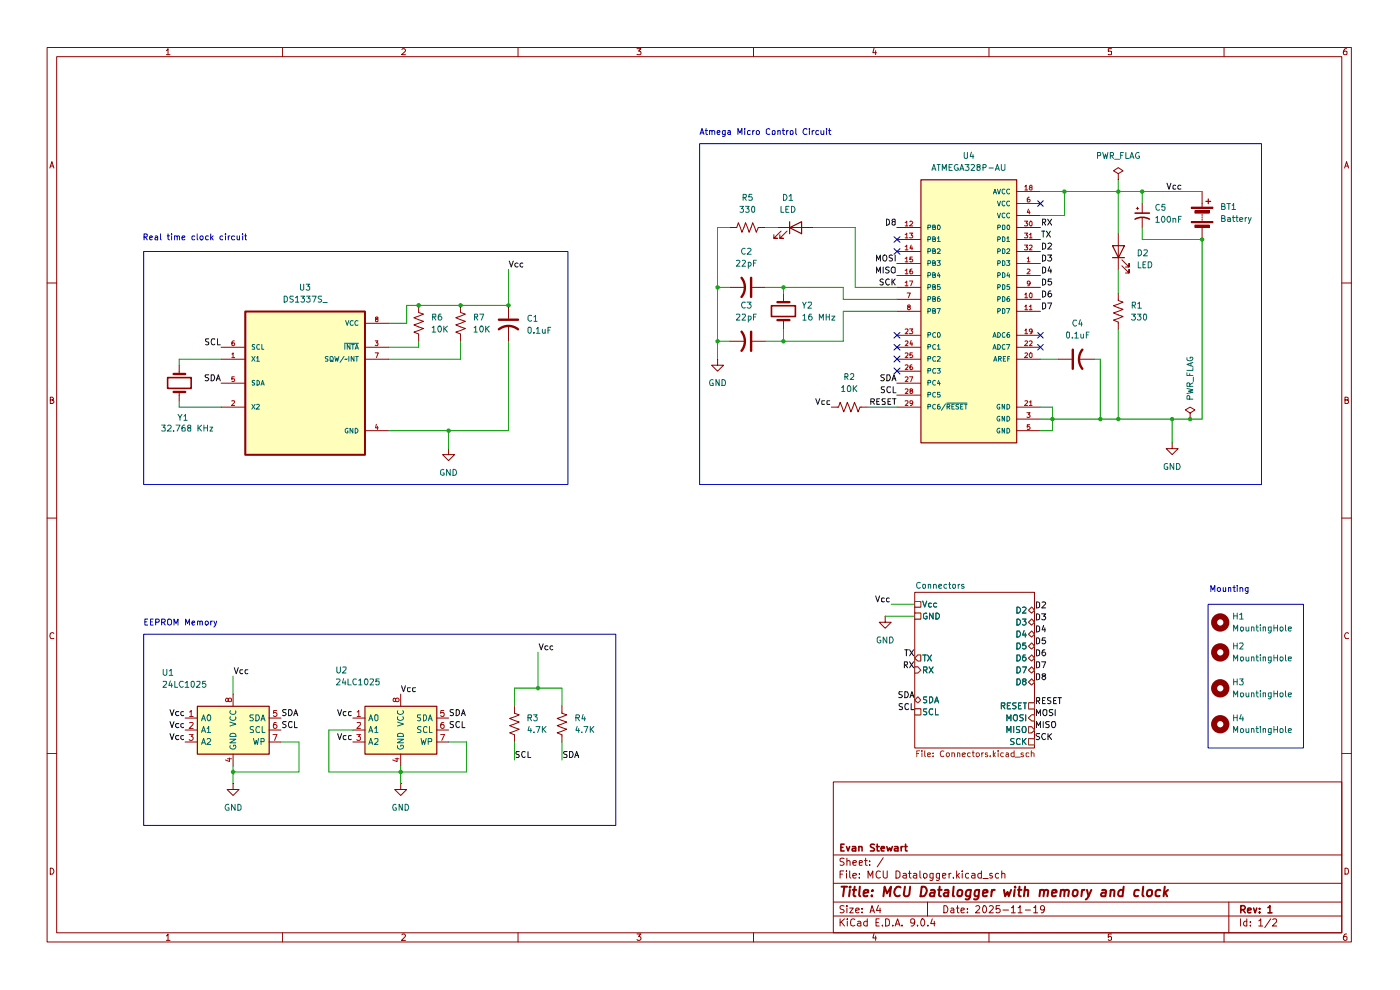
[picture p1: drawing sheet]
<svg xmlns="http://www.w3.org/2000/svg" width="297mm" height="210mm" viewBox="0 0 297 210" stroke-linecap="round" stroke-linejoin="round" font-family="sans-serif">
<g fill="none" stroke="#910000" stroke-width=".21">
<path d="M10 10.1h276.7v189.7h-276.7zM12 12h272.6v185.9h-272.6zM35.3 10.8l.3-.5v1.3M35.3 11.6h.8M59.9 10.1v1.9M85.3 10.5l.1-.2h.4l.2 .5-.8 .8h.8M109.9 10.1v1.9M135.1 10.3h.9l-.5 .5 .4 .1 .1 .5-.2 .2-.7-.1M159.9 10.1v1.9M185.4 10.2l-.2 1h.7M185.8 10.8v.8M209.8 10.1v1.9"/>
<path d="M235.8 10.3h-.7v.6h.7v.6h-.7M259.7 10.1v1.9M285.7 10.3l-.5 .1-.1 .3-.1 .7 .2 .2 .5-.1v-.6l-.5-.1-.2 .3M10.6 35.6l.4-1.3 .4 1.3M10.7 35.2h.6M285.2 35.6l.5-1.3 .4 1.3M285.4 35.2h.6M10 60h2M284.6 60h2.1M10.7 84.8h.5l.1-.3-.2-.3h-.4v1.4h.5l.2-.3v-.2l-.3-.3M285.3 84.8h.6l.1-.4-.7-.2v1.4h.5l.2-.1 .1-.4-.4-.3M10 109.9h2"/>
<path d="M284.6 109.9h2.1M11.4 134.4l-.2-.2-.5 .2-.1 .4 .2 .7 .6-.1M286.1 134.4a.58 .58 0 0 0-.8 .1 .58 .58 0 0 0 .1 .8l.1 .2 .6-.1M10 159.9h2M284.6 159.9h2.1M176.8 165.9h107.8v32h-107.8zM10.7 184.1a.71 .71 0 0 1 .7 .5 .71 .71 0 0 1-.2 .8h-.5zM35.3 198.5l.3-.4v1.4M35.3 199.5h.8M59.9 197.9v1.9M85.3 198.3l.1-.2h.4l.2 .4-.8 1h.8M109.9 197.9v1.9"/>
<path d="M135.1 198.1h.9l-.5 .5h.2l.3 .3v.3l-.3 .3h-.4l-.2-.2M159.9 197.9v1.9M176.8 194.3h107.8M176.8 191.3h107.8M176.8 187.4h107.8M176.8 181.4h107.8M178.2 194.9v1.5M178.2 185.4h.5M178.5 195.6l.7 .8M179 184.7h-.8v1.6M179.1 192.2a.64 .64 0 0 0-.9 .1v.4l.7 .3 .2 .4a.6 .6 0 0 1-.9 .1M179.1 182.1a.64 .64 0 0 0-.9 .1v.4l.7 .3 .2 .4a.6 .6 0 0 1-.9 .2"/>
<path d="M179.2 194.9l-1 .8M179.6 184.7v.2M179.6 185.3v1M179.7 192.1v.2M179.7 182.7v-.1a.36 .36 0 0 1 .6 .2v.8M179.7 182v1.6M179.7 192.6v1M179.7 194.9v.2M179.7 195.4v1M180.3 192.6h.7l-.7 1h.7M180.3 184.7v1.3l.2 .3M180.9 185.8l.8-.2-.1-.3h-.4l-.3 .1 .1 .8h.6"/>
<path d="M180.9 183l.8-.1-.1-.3-.4-.1-.3 .3 .1 .7h.6M181.4 195.1a.59 .59 0 0 0-.8-.1 .59 .59 0 0 0-.2 .7l.1 .6 .4 .1 .5-.1M181.5 193.1l.8-.1-.1-.3-.4-.1-.3 .3v.6l.3 .1 .4-.1M181.9 195.5h.6l.1 .9M182.3 186.1v.2M182.3 185.3v.1M182.3 183l.7-.1-.2-.4-.5 .1v.9h.6M182.6 195.7l-.5 .1-.2 .3 .2 .3 .5-.1M182.9 193.5v.1M182.9 192.7v.2M183.4 182.5h.6M183.6 182v1.5l.4 .1"/>
<path d="M184 195.5h-.6l-.2 .7a.52 .52 0 0 0 .8 .1M184 194.9v1.5M184.1 186.3v-1.6l.6 1.1 .5-1.1v1.6M184.5 183.4v.2M184.5 182.6v.2M184.6 193.6l.4-1.5 .5 1.5M184.7 193.2h.7M185.4 198l-.2 1h.7M185.8 198.5v1M185.8 195.7h.6M186.4 192l-.5 1.1h1M186.5 194.9h-.7v1.5h.7"/>
<path d="M186.7 192.6v1M186.8 184.9l-.1-.1a.5 .5 0 0 0-.8 .3 .69 .69 0 0 0 0 .8 .69 .69 0 0 0 .8 .3l.1-.1M187.2 196.3v.1M187.4 184.7v1.2l.3 .4 .5-.2v-1.4M187.4 181.9l-1.3 2M187.9 194.9h.3a.89 .89 0 0 1 .3 1.4l-.6 .1zM189.4 196.3v.1M189.9 196.4l.5-1.5 .5 1.5M190 196h.8M190.1 184.7h.4l.4 .4v.8l-.4 .4h-.4zM191.3 196.3v.1M191.6 185.3h.4l.3 .1v.9"/>
<path d="M192.3 185.6l-.5 .1-.3 .2 .3 .4 .5-.1M192.7 185.3h.6M193 184.7v1.3l.3 .3M193.8 185.3h.4l.3 .1v.9M194.1 195.6l-.4 .2-.5-.1 .1-.7 .4-.1 .3 .2a.92 .92 0 0 1-.7 1.3M194.5 185.6l-.5 .1-.3 .2 .3 .4 .5-.1M194.6 196.3v.1M195.2 184.7v1.3l.2 .3M195.5 195l.2-.1a.82 .82 0 0 1 .5 .8 .82 .82 0 0 1-.5 .7 1.1 1.1 0 0 1-.2-1.4zM196 185.3a.45 .45 0 0 1 .7 .2l-.1 .6-.4 .2-.3-.2zM196.8 191.3v3M196.8 196.3v.1"/>
<path d="M197.8 194.9l-.4 1h1M198 185.3v1.1l-.3 .4-.4-.1M198 185.3h-.5l-.2 .1v.7l.2 .2 .5-.1M198.2 195.4v1M199.3 185.3v1.1l-.2 .4-.5-.1M199.3 185.3h-.4l-.3 .1v.7l.3 .2 .4-.1M200 185.8l.7-.2-.2-.3h-.5v.9h.6M200.2 192.1a.77 .77 0 0 1 .9 .8 .77 .77 0 0 1-.9 .7zM201.3 185.3v1M201.8 192.7h.5l.1 .9M201.8 185.3l-.5 .2M202.3 186.1v.2"/>
<path d="M202.4 193h-.6l-.1 .3 .1 .3 .6-.1M202.9 192.6h.6M202.9 184.7v1.6M203.1 192.1v1.4l.4 .1M203.1 185.7l.4 .6M203.5 185.3l-.6 .5M203.9 193.1l.7-.1v-.3l-.6-.1-.1 .3v.6l.1 .1 .6-.1M204.1 184.7v.2M204.1 185.3v1M205.2 193.5v.1M205.2 192.7v.2M205.5 185.3h-.4l-.3 .2 .1 .6 .2 .2 .4-.1"/>
<path d="M206.2 185.3h.4l.2 .1v.9M206.8 185.6l-.5 .1-.2 .2 .2 .4 .5-.1M207 192.3l.6-.2 .3 .4-1 1.1h1M208.2 185.3h-.5l-.3 .2v.4l.3 .4 .5-.1M208.2 184.7v1.6M208.5 186.4h1.1M208.6 192.2l.2-.1a.82 .82 0 0 1 .5 .8 .82 .82 0 0 1-.5 .7 1.1 1.1 0 0 1-.2-1.4zM209.8 197.9v1.9M209.9 192.3l.2-.2h.3l.3 .4-.9 1.1h.9M210.5 185.3h-.5v.4l.6 .2-.2 .4-.4-.1M211.8 185.3h-.4l-.2 .2v.6l.2 .2 .4-.1M212.1 192.1h-.8v.7a.6 .6 0 0 1 .9 .2v.4a.6 .6 0 0 1-.9 .1"/>
<path d="M212.5 185.4l.2-.1 .5 .1v.9M212.5 184.7v1.6M212.8 193h1.2M214.5 192.5h.2l.3-.4v1.5M214.5 193.6h.9M216 192.5h.2l.2-.4v1.5M216 193.6h.8M217.5 193h1.1M219.3 192.5h.2l.2-.4v1.5M219.3 193.6h.8M221.6 192.8l-.3 .2h-.5a.6 .6 0 0 1 .2-.9h.3a1.02 1.02 0 0 1-.2 1.5h-.2M235.8 198.1h-.7v.7l.2-.2 .5 .2-.1 .6-.4 .1-.2-.2"/>
<path d="M259.7 197.9v1.9M260.7 191.3v6.6M263.1 194.9v1.5M264.5 195.5l-.4-.1-.3 .3v.5l.3 .2 .4-.1M264.5 194.9v1.5M265.3 196.3v.1M265.3 195.5v.2M267 195.3l.5-.4v1.5M267 196.4h.9M269.6 194.9l-1.3 1.9M270 195.1l.6-.2 .2 .4-.9 1.1h.9M285.3 184.1l.7 .2 .1 .6-.3 .5h-.5z"/>
<path d="M285.7 198.1l-.5 .1-.1 .3-.1 .7 .2 .3 .5-.2v-.6l-.5-.1-.2 .3"/>
</g>
<g fill="none" stroke="#910000" stroke-width=".34">
<path d="M178.4 179.7h.4M179.1 179.1h-.7v1.4h.7M179.6 179.6l.3 .9 .4-.9M180.8 179.6h.6l.1 .1v.8h-.7v-.5l.7-.1M182.2 179.7l.6-.1 .1 .9M182.2 179.6v.9M185.5 179.2h-.8v.5l.6 .2 .2 .4-.2 .2h-.6M185.9 179.6h.6M186.1 179.1v1.2l.1 .2h.3M188.1 179.6l.3 .9 .3-.7 .3 .7 .3-.9M189.8 179.6h.6l.1 .1v.8h-.7v-.5l.7-.1M191.2 179.6v.9"/>
<path d="M191.6 179.6h-.3l-.1 .2M191.9 179.6h.5M192.1 179.1v1.2l.1 .2h.2M186.9 180l.7-.1-.1-.3h-.5l-.1 .1 .1 .8h.5M263.2 193l.8-.1 .2-.3-.1-.3-.3-.2h-.6v1.5M263.7 193l.5 .6M264.7 193.1l.7-.1-.1-.3-.4-.1-.2 .3 .1 .6h.5M265.9 192.6l.4 1 .3-1M267.2 193.5v.1M267.2 192.7v.2M269 192.5l.4-.4v1.5M269 193.6h.8"/>
</g>
<g fill="none" stroke="#910000" stroke-width=".42">
<path d="M178.5 188.1h1.2M179.1 188.1l-.2 2M180.3 188.8l-.2 1.3M180.4 188.1l-.2 .1h.3l-.1-.1-.1 .2M180.9 188.8h.8M181.3 188.1l-.2 1.7v.2l.4 .1M182.4 188.1l-.2 1.7 .3 .3M183.3 189.4l.9-.1v-.5a.67 .67 0 0 0-.9 .2v1h.7M185 189.9v.2M185.1 188.8l.1 .1h-.2l.1-.1-.1 .2M187.4 190.1l.3-2 .5 1.4 .8-1.4-.2 2M191.1 188.3l-.1-.1a.79 .79 0 0 0-1.1 .4 1.24 1.24 0 0 0 .1 1.4l.5 .1 .4-.2"/>
<path d="M192 188.1l-.3 1.6 .4 .4 .6-.1 .2-.3 .2-1.6M195.5 188.1h.5a1.09 1.09 0 0 1 .6 1.3 1.09 1.09 0 0 1-1.3 .7zM197.5 188.8h.7v1.3M198.2 189.3l-.8 .1-.2 .4 .3 .3 .7-.1M199 188.8h.8M199.3 188.1l-.1 1.7 .1 .2 .3 .1M200.4 188.8h.8l-.1 1.3M201.2 189.3l-.7 .1-.3 .2 .1 .4 .1 .1 .7-.1M202.3 188.1l-.2 1.9 .3 .1M203.3 188.8h.3a.46 .46 0 0 1 .6 .4l-.1 .5a.52 .52 0 0 1-.5 .4 .52 .52 0 0 1-.5-.4zM206 188.8l-.2 1.6a.62 .62 0 0 1-.9 .3M206 188.8h-.8a.88 .88 0 0 0-.2 1.2h.8"/>
<path d="M207.7 188.8l-.1 1.6a.62 .62 0 0 1-1 .3M207.7 188.8h-.7l-.3 .9 .1 .3h.8M208.5 189.4l1-.1-.1-.5a.6 .6 0 0 0-.8 .2v1h.7M210.4 188.8l-.1 1.3M211 188.8h-.4l-.2 .4M213 188.8l.2 1.3 .5-.9 .3 .9 .5-1.3M215.3 188.8l-.2 1.3M215.3 188.1v.2M215.9 188.8h.8M216.3 188.1l-.2 1.7 .1 .2 .3 .1M217.4 188.9l.2-.1h.5v1.3M217.5 188.1l-.3 2"/>
<path d="M220.7 188.9l.2-.1h.5v1.3M220.7 188.8l-.2 1.3M221.5 189a.47 .47 0 0 1 .5-.2 .47 .47 0 0 1 .4 .2l-.2 1.1M223.1 189.4l1.1-.1-.1-.5a.6 .6 0 0 0-.9 .2v1h.8M225.1 188.9l.2-.1h.5v1.3M225.1 188.8l-.2 1.3M225.8 189a.6 .6 0 0 1 .9-.2l-.1 1.3M227.7 188.9l.3-.1a.46 .46 0 0 1 .6 .4l-.1 .7-.4 .2a.46 .46 0 0 1-.6-.4zM229.6 188.8l-.2 1.3M230.1 188.8l-.5 .1-.1 .3M230.6 188.8l.3 1.3M231.5 188.8l-.6 1.3-.6 .7"/>
<path d="M233.8 188.8h.8l-.1 1.3M234.7 189.3l-1 .1-.1 .4 .2 .3 .7-.1M235.6 188.9l.1-.1a.48 .48 0 0 1 .7 .2l-.1 1.1M235.7 188.8l-.2 1.3M238.3 188.8h-.8a.88 .88 0 0 0-.1 1.2h.7M238.4 188.1l-.3 2M241.6 188.8h-.8l-.2 .9 .1 .3h.7M242.5 188.1l-.1 1.7 .2 .3M243.5 188.9l.3-.1h.5l.1 .9a.56 .56 0 0 1-.6 .4 .56 .56 0 0 1-.5-.4zM246.2 188.8h-.6l-.4 .4v.8h.8M247.1 188.1l-.3 2M247.2 189.4l.4 .7"/>
<path d="M247.8 188.8l-.9 .7"/>
</g>
<path d="M218.2 149.1h1.3v1.3h-1.3z" fill="#fff"/>
<path d="M218.2 149.1h1.3v1.3h-1.3z" fill="none" stroke="#765500" stroke-width=".21"/>
<path d="M212.4 149.7h.7v-.6h-.7v1.3M212.8 149.7l.4 .7M213.7 149.7h.4M214.4 149.1h-.7v1.3h.7M215.6 149.1h-.6l-.2 .2 .3 .4h.2l.3 .2-.3 .5-.5-.1M216.1 149.7h.4M216.7 149.1h-.6v1.3h.6M217.1 149.1h.7M217.4 149.1v1.3" fill="none" stroke="#006665" stroke-width=".21"/>
<path d="M194.7 147.8l.6 .7-.6 .6-.6-.6z" fill="#fff"/>
<path d="M194.1 148.5l.6-.7 .6 .7-.6 .6z" fill="none" stroke="#765500" stroke-width=".21"/>
<path d="M196.6 147.8l-.7 .1v.4l.6 .2 .1 .4-.3 .2-.4-.1M197.2 147.8h.4l.3 .3v.7l-.5 .3h-.2zM198.3 149.1l.4-1.3 .4 1.3M198.4 148.7h.6" fill="none" stroke="#006665" stroke-width=".21"/>
<path d="M194.7 138.9h.6v1.3h-.6l-.6-.6z" fill="#fff"/>
<path d="M194.7 138.9h.6v1.3h-.6l-.6-.6z" fill="none" stroke="#765500" stroke-width=".21"/>
<path d="M195.7 138.9h.8M196.2 138.9v1.3M196.8 138.9l.8 1.3M197.6 138.9l-.8 1.3" fill="none" stroke="#006665" stroke-width=".21"/>
<path d="M218.2 132l.7-.7 .6 .7-.6 .6z" fill="#fff"/>
<path d="M218.2 132l.7-.7 .6 .7-.6 .6z" fill="none" stroke="#765500" stroke-width=".21"/>
<path d="M215.7 131.3a.65 .65 0 0 1 .8 .7 .65 .65 0 0 1-.8 .6zM216.9 131.3h.8l-.4 .5 .4 .2v.3l-.3 .3h-.3l-.2-.2" fill="none" stroke="#006665" stroke-width=".21"/>
<path d="M218.2 129.5l.7-.7 .6 .7-.6 .5z" fill="#fff"/>
<path d="M218.2 129.5l.7-.7 .6 .7-.6 .5z" fill="none" stroke="#765500" stroke-width=".21"/>
<path d="M215.7 128.8a.65 .65 0 0 1 .8 .6 .65 .65 0 0 1-.8 .6zM216.9 128.9l.5-.1 .3 .2-.8 1h.8" fill="none" stroke="#006665" stroke-width=".21"/>
<path d="M194.1 141.5h.6l.6 .7-.6 .5h-.6z" fill="#fff"/>
<path d="M194.1 141.5h.6l.6 .7-.6 .5h-.6z" fill="none" stroke="#765500" stroke-width=".21"/>
<path d="M195.9 142.2l.7-.1v-.6h-.7v1.2M196.3 142.2l.4 .5M197.1 141.5l.9 1.2M198 141.5l-.9 1.2" fill="none" stroke="#006665" stroke-width=".21"/>
<path d="M218.2 142.2l.7-.7 .6 .7-.6 .5z" fill="#fff"/>
<path d="M218.2 142.2l.7-.7 .6 .7-.6 .5z" fill="none" stroke="#765500" stroke-width=".21"/>
<path d="M215.7 141.5h.5a.72 .72 0 0 1 .3 .8 .72 .72 0 0 1-.8 .4zM216.9 141.5h.9l-.6 1.2" fill="none" stroke="#006665" stroke-width=".21"/>
<path d="M218.2 137.1l.7-.7 .6 .7-.6 .6z" fill="#fff"/>
<path d="M218.2 137.1l.7-.7 .6 .7-.6 .6z" fill="none" stroke="#765500" stroke-width=".21"/>
<path d="M215.7 136.4h.5a.72 .72 0 0 1 .3 .8 .72 .72 0 0 1-.8 .5zM217.6 136.4h-.6l-.1 .6 .2-.2h.3l.3 .3v.3l-.3 .3h-.3l-.2-.2" fill="none" stroke="#006665" stroke-width=".21"/>
<path d="M218.2 134.5l.7-.6 .6 .6-.6 .6z" fill="#fff"/>
<path d="M218.2 134.5l.7-.6 .6 .6-.6 .6z" fill="none" stroke="#765500" stroke-width=".21"/>
<path d="M215.7 133.9h.5a.72 .72 0 0 1 .3 .8 .72 .72 0 0 1-.8 .4zM217.3 133.8l-.4 .9h.9M217.5 134.3v.8" fill="none" stroke="#006665" stroke-width=".21"/>
<path d="M218.2 139.6l.7-.7 .6 .7-.6 .6z" fill="#fff"/>
<path d="M218.2 139.6l.7-.7 .6 .7-.6 .6z" fill="none" stroke="#765500" stroke-width=".21"/>
<path d="M215.7 138.9h.5a.72 .72 0 0 1 .3 .9 .72 .72 0 0 1-.8 .4zM217.5 138.9l-.4 .1a.92 .92 0 0 0 .1 1.2h.2l.3-.2v-.4l-.3-.2h-.2l-.3 .2" fill="none" stroke="#006665" stroke-width=".21"/>
<path d="M218.2 144.7l.7-.7 .6 .7-.6 .6z" fill="#fff"/>
<path d="M218.2 144.7l.7-.7 .6 .7-.6 .6z" fill="none" stroke="#765500" stroke-width=".21"/>
<path d="M215.7 144h.5a.72 .72 0 0 1 .3 .8 .72 .72 0 0 1-.8 .5zM217.2 144.5l-.3-.3 .2-.2h.4l.2 .2-.1 .2-.4 .1-.3 .3v.2l.3 .3h.2l.3-.3v-.2l-.3-.3" fill="none" stroke="#006665" stroke-width=".21"/>
<path d="M218.2 152.3l.7-.7h.6v1.3h-.6z" fill="#fff"/>
<path d="M218.9 151.6h.6v1.3h-.6l-.7-.6z" fill="none" stroke="#765500" stroke-width=".21"/>
<path d="M213.6 152.9v-1.3l.4 .9 .5-.9v1.3M215.1 151.8l.1-.2h.4l.2 .2v.9l-.2 .2h-.3a.79 .79 0 0 1-.2-1.1zM217.1 151.6h-.6l-.2 .2 .3 .4h.2l.3 .3-.3 .4-.5-.1M217.6 151.6v1.3" fill="none" stroke="#006665" stroke-width=".21"/>
<path d="M218.2 154.2h.7l.6 .7-.6 .5h-.7z" fill="#fff"/>
<path d="M218.2 154.2h.7l.6 .7-.6 .5h-.7z" fill="none" stroke="#765500" stroke-width=".21"/>
<path d="M213.6 155.4v-1.3l.4 .9 .5-.9v1.3M215.1 154.1v1.3M216.3 154.2l-.5-.1-.2 .2v.3l.7 .4-.1 .4h-.6M217.1 154.1h.2a.84 .84 0 0 1 .2 1.3h-.5a1.02 1.02 0 0 1 .1-1.3z" fill="none" stroke="#006665" stroke-width=".21"/>
<path d="M194.1 127.6h1.2v1.2h-1.2z" fill="#fff"/>
<path d="M194.1 127.6h1.2v1.2h-1.2z" fill="none" stroke="#765500" stroke-width=".21"/>
<path d="M195.7 127.5l.5 1.3 .4-1.3M197.6 128h-.6v.6l.2 .2 .4-.1M198.7 128l-.4-.1-.3 .3v.3l.3 .3 .4-.1" fill="none" stroke="#006665" stroke-width=".21"/>
<path d="M194.1 130h1.2v1.3h-1.2z" fill="#fff"/>
<path d="M194.1 130h1.2v1.3h-1.2z" fill="none" stroke="#765500" stroke-width=".21"/>
<path d="M196.6 130.1l-.3-.1-.4 .3v.7l.4 .3 .4-.2v-.4h-.3M198 130v1.3l-.8-1.3v1.3M198.5 130a.65 .65 0 0 1 .8 .7 .65 .65 0 0 1-.8 .6z" fill="none" stroke="#006665" stroke-width=".21"/>
<path d="M194.1 150.4h1.2v1.2h-1.2z" fill="#fff"/>
<path d="M194.1 150.4h1.2v1.2h-1.2z" fill="none" stroke="#765500" stroke-width=".21"/>
<path d="M196.6 150.4l-.7 .1v.3l.6 .2 .1 .5-.3 .1h-.4M197.9 150.5l-.5-.1a.66 .66 0 0 0-.3 .8 .66 .66 0 0 0 .8 .4v-.1M198.5 150.4v1.2h.6" fill="none" stroke="#006665" stroke-width=".21"/>
<path d="M218.2 156.7h1.3v1.3h-1.3z" fill="#fff"/>
<path d="M218.2 156.7h1.3v1.3h-1.3z" fill="none" stroke="#765500" stroke-width=".21"/>
<path d="M215.1 156.7l-.5-.1-.2 .3 .2 .4h.3l.2 .3-.1 .3h-.6M216.4 156.8l-.3-.2-.5 .4v.6l.2 .3 .6-.1M216.9 156.6v1.3M217.1 157.2l.6 .7M217.7 156.6l-.8 .8" fill="none" stroke="#006665" stroke-width=".21"/>
<path d="M194.1 125.6h25.4v33.1h-25.4z" fill="#fff"/>
<g fill="#ffb">
<path d="M52 66h25.4v30.4h-25.4z"/>
<path d="M41.8 149.8h15.3v10.1h-15.3z"/>
<path d="M77.4 149.8h15.2v10.1h-15.2z"/>
<path d="M195.3 38.1h20.3v55.8h-20.3z"/>
</g>
<path d="M218.2 149.1h1.3v1.3h-1.3z" fill="#fff"/>
<path d="M218.2 149.1h1.3v1.3h-1.3z" fill="none" stroke="#765500" stroke-width=".21"/>
<path d="M212.4 149.7h.7v-.6h-.7v1.3M212.8 149.7l.4 .7M213.7 149.7h.4M214.4 149.1h-.7v1.3h.7M215.6 149.1h-.6l-.2 .2 .3 .4h.2l.3 .2-.3 .5-.5-.1M216.1 149.7h.4M216.7 149.1h-.6v1.3h.6M217.1 149.1h.7M217.4 149.1v1.3" fill="none" stroke="#006665" stroke-width=".21"/>
<path d="M194.7 147.8l.6 .7-.6 .6-.6-.6z" fill="#fff"/>
<path d="M194.1 148.5l.6-.7 .6 .7-.6 .6z" fill="none" stroke="#765500" stroke-width=".21"/>
<path d="M196.6 147.8l-.7 .1v.4l.6 .2 .1 .4-.3 .2-.4-.1M197.2 147.8h.4l.3 .3v.7l-.5 .3h-.2zM198.3 149.1l.4-1.3 .4 1.3M198.4 148.7h.6" fill="none" stroke="#006665" stroke-width=".21"/>
<path d="M194.7 138.9h.6v1.3h-.6l-.6-.6z" fill="#fff"/>
<path d="M194.7 138.9h.6v1.3h-.6l-.6-.6z" fill="none" stroke="#765500" stroke-width=".21"/>
<path d="M195.7 138.9h.8M196.2 138.9v1.3M196.8 138.9l.8 1.3M197.6 138.9l-.8 1.3" fill="none" stroke="#006665" stroke-width=".21"/>
<path d="M218.2 132l.7-.7 .6 .7-.6 .6z" fill="#fff"/>
<path d="M218.2 132l.7-.7 .6 .7-.6 .6z" fill="none" stroke="#765500" stroke-width=".21"/>
<path d="M215.7 131.3a.65 .65 0 0 1 .8 .7 .65 .65 0 0 1-.8 .6zM216.9 131.3h.8l-.4 .5 .4 .2v.3l-.3 .3h-.3l-.2-.2" fill="none" stroke="#006665" stroke-width=".21"/>
<path d="M218.2 129.5l.7-.7 .6 .7-.6 .5z" fill="#fff"/>
<path d="M218.2 129.5l.7-.7 .6 .7-.6 .5z" fill="none" stroke="#765500" stroke-width=".21"/>
<path d="M215.7 128.8a.65 .65 0 0 1 .8 .6 .65 .65 0 0 1-.8 .6zM216.9 128.9l.5-.1 .3 .2-.8 1h.8" fill="none" stroke="#006665" stroke-width=".21"/>
<path d="M194.1 141.5h.6l.6 .7-.6 .5h-.6z" fill="#fff"/>
<path d="M194.1 141.5h.6l.6 .7-.6 .5h-.6z" fill="none" stroke="#765500" stroke-width=".21"/>
<path d="M195.9 142.2l.7-.1v-.6h-.7v1.2M196.3 142.2l.4 .5M197.1 141.5l.9 1.2M198 141.5l-.9 1.2" fill="none" stroke="#006665" stroke-width=".21"/>
<path d="M218.2 142.2l.7-.7 .6 .7-.6 .5z" fill="#fff"/>
<path d="M218.2 142.2l.7-.7 .6 .7-.6 .5z" fill="none" stroke="#765500" stroke-width=".21"/>
<path d="M215.7 141.5h.5a.72 .72 0 0 1 .3 .8 .72 .72 0 0 1-.8 .4zM216.9 141.5h.9l-.6 1.2" fill="none" stroke="#006665" stroke-width=".21"/>
<path d="M218.2 137.1l.7-.7 .6 .7-.6 .6z" fill="#fff"/>
<path d="M218.2 137.1l.7-.7 .6 .7-.6 .6z" fill="none" stroke="#765500" stroke-width=".21"/>
<path d="M215.7 136.4h.5a.72 .72 0 0 1 .3 .8 .72 .72 0 0 1-.8 .5zM217.6 136.4h-.6l-.1 .6 .2-.2h.3l.3 .3v.3l-.3 .3h-.3l-.2-.2" fill="none" stroke="#006665" stroke-width=".21"/>
<path d="M218.2 134.5l.7-.6 .6 .6-.6 .6z" fill="#fff"/>
<path d="M218.2 134.5l.7-.6 .6 .6-.6 .6z" fill="none" stroke="#765500" stroke-width=".21"/>
<path d="M215.7 133.9h.5a.72 .72 0 0 1 .3 .8 .72 .72 0 0 1-.8 .4zM217.3 133.8l-.4 .9h.9M217.5 134.3v.8" fill="none" stroke="#006665" stroke-width=".21"/>
<path d="M218.2 139.6l.7-.7 .6 .7-.6 .6z" fill="#fff"/>
<path d="M218.2 139.6l.7-.7 .6 .7-.6 .6z" fill="none" stroke="#765500" stroke-width=".21"/>
<path d="M215.7 138.9h.5a.72 .72 0 0 1 .3 .9 .72 .72 0 0 1-.8 .4zM217.5 138.9l-.4 .1a.92 .92 0 0 0 .1 1.2h.2l.3-.2v-.4l-.3-.2h-.2l-.3 .2" fill="none" stroke="#006665" stroke-width=".21"/>
<path d="M218.2 144.7l.7-.7 .6 .7-.6 .6z" fill="#fff"/>
<path d="M218.2 144.7l.7-.7 .6 .7-.6 .6z" fill="none" stroke="#765500" stroke-width=".21"/>
<path d="M215.7 144h.5a.72 .72 0 0 1 .3 .8 .72 .72 0 0 1-.8 .5zM217.2 144.5l-.3-.3 .2-.2h.4l.2 .2-.1 .2-.4 .1-.3 .3v.2l.3 .3h.2l.3-.3v-.2l-.3-.3" fill="none" stroke="#006665" stroke-width=".21"/>
<path d="M218.2 152.3l.7-.7h.6v1.3h-.6z" fill="#fff"/>
<path d="M218.9 151.6h.6v1.3h-.6l-.7-.6z" fill="none" stroke="#765500" stroke-width=".21"/>
<path d="M213.6 152.9v-1.3l.4 .9 .5-.9v1.3M215.1 151.8l.1-.2h.4l.2 .2v.9l-.2 .2h-.3a.79 .79 0 0 1-.2-1.1zM217.1 151.6h-.6l-.2 .2 .3 .4h.2l.3 .3-.3 .4-.5-.1M217.6 151.6v1.3" fill="none" stroke="#006665" stroke-width=".21"/>
<path d="M218.2 154.2h.7l.6 .7-.6 .5h-.7z" fill="#fff"/>
<path d="M218.2 154.2h.7l.6 .7-.6 .5h-.7z" fill="none" stroke="#765500" stroke-width=".21"/>
<path d="M213.6 155.4v-1.3l.4 .9 .5-.9v1.3M215.1 154.1v1.3M216.3 154.2l-.5-.1-.2 .2v.3l.7 .4-.1 .4h-.6M217.1 154.1h.2a.84 .84 0 0 1 .2 1.3h-.5a1.02 1.02 0 0 1 .1-1.3z" fill="none" stroke="#006665" stroke-width=".21"/>
<path d="M194.1 127.6h1.2v1.2h-1.2z" fill="#fff"/>
<path d="M194.1 127.6h1.2v1.2h-1.2z" fill="none" stroke="#765500" stroke-width=".21"/>
<path d="M195.7 127.5l.5 1.3 .4-1.3M197.6 128h-.6v.6l.2 .2 .4-.1M198.7 128l-.4-.1-.3 .3v.3l.3 .3 .4-.1" fill="none" stroke="#006665" stroke-width=".21"/>
<path d="M194.1 130h1.2v1.3h-1.2z" fill="#fff"/>
<path d="M194.1 130h1.2v1.3h-1.2z" fill="none" stroke="#765500" stroke-width=".21"/>
<path d="M196.6 130.1l-.3-.1-.4 .3v.7l.4 .3 .4-.2v-.4h-.3M198 130v1.3l-.8-1.3v1.3M198.5 130a.65 .65 0 0 1 .8 .7 .65 .65 0 0 1-.8 .6z" fill="none" stroke="#006665" stroke-width=".21"/>
<path d="M194.1 150.4h1.2v1.2h-1.2z" fill="#fff"/>
<path d="M194.1 150.4h1.2v1.2h-1.2z" fill="none" stroke="#765500" stroke-width=".21"/>
<path d="M196.6 150.4l-.7 .1v.3l.6 .2 .1 .5-.3 .1h-.4M197.9 150.5l-.5-.1a.66 .66 0 0 0-.3 .8 .66 .66 0 0 0 .8 .4v-.1M198.5 150.4v1.2h.6" fill="none" stroke="#006665" stroke-width=".21"/>
<path d="M218.2 156.7h1.3v1.3h-1.3z" fill="#fff"/>
<path d="M218.2 156.7h1.3v1.3h-1.3z" fill="none" stroke="#765500" stroke-width=".21"/>
<g fill="none" stroke="#006665" stroke-width=".21">
<path d="M196.8 48.3l.6-.1v-.4h-.6v.9M196.8 50.8l.6-.1v-.3l-.1-.2h-.5v1M196.8 53.3h.6v-.4l-.1-.2h-.5v1.1M196.8 55.9l.6-.1v-.3l-.1-.2h-.5v1M196.8 58.4l.6-.1v-.3l-.1-.2h-.5v1M197.9 48.2h.4l.2-.3-.2-.1h-.4v.9h.5l.1-.4-.3-.1M197.9 50.7h.4l.2-.2-.3-.3h-.3v1h.5l.1-.4-.3-.1M197.9 53.3h.4l.2-.2-.3-.4h-.3v1.1h.5l.1-.5h-.3M197.9 55.8h.4l.2-.2-.3-.3h-.3v1h.5l.1-.4-.3-.1M197.9 58.3h.4l.2-.1-.3-.4h-.3v1h.5l.1-.4-.3-.1M198.8 55.3h.7l-.4 .4 .4 .2v.2l-.2 .2-.5-.1M198.9 50.5l.2-.3v1"/>
<path d="M198.9 52.9l.1-.2h.2l.3 .4-.7 .7h.7M198.9 51.2h.6M199 47.8a.51 .51 0 0 1 .5 .3 .51 .51 0 0 1-.2 .6h-.3l-.1-.2zM199.1 57.8l-.2 .7h.6M199.3 58.2v.6M210.7 41.1l.4-1 .3 1M210.8 40.8h.5M211.6 40.1l.3 1 .4-1M211.6 42.7l.3 1 .4-1M211.6 45.2l.3 1 .4-1M211.7 48.3l.5-.1 .1-.3-.2-.1h-.4v.9M211.7 50.8l.5-.1 .1-.2-.3-.3h-.3v1"/>
<path d="M211.7 53.3h.5l.1-.3-.3-.3h-.3v1.1M211.7 55.9l.5-.1 .1-.3-.3-.2h-.3v1M211.7 58.4l.5-.1 .1-.2-.3-.3h-.3v1M212.7 47.8h.3l.2 .1v.6l-.2 .2h-.3zM212.7 50.2h.2l.3 .3v.6l-.2 .1h-.3zM212.7 52.7h.2l.3 .3v.6l-.2 .2h-.3zM212.7 55.3h.2l.3 .2v.6l-.2 .2h-.3zM212.7 57.8h.2l.3 .3v.6l-.2 .1h-.3zM213.2 40.2l-.4-.1-.2 .2v.6l.3 .2 .3-.1M213.2 42.8l-.4-.1-.2 .1v.6l.3 .3 .3-.2M213.2 45.3l-.4-.1-.2 .2v.6l.3 .2 .3-.1M213.5 55.3h.7l-.3 .4 .3 .2-.1 .4-.6-.1"/>
<path d="M213.6 50.5l.3-.3v1M213.6 52.9l.4-.2 .2 .4-.7 .7h.7M213.6 51.2h.6M213.8 47.8a.47 .47 0 0 1 .4 .4 .47 .47 0 0 1-.4 .5l-.2-.4zM213.9 57.8l-.3 .7h.6M214.1 58.2v.6M214.2 40.2l-.4-.1a.55 .55 0 0 0-.2 .8l.3 .2 .3-.1M214.2 42.8l-.4-.1a.55 .55 0 0 0-.2 .7l.3 .3 .3-.2M214.2 45.3l-.4-.1a.55 .55 0 0 0-.2 .8l.3 .2 .3-.1M53.4 75.6l.7 1M54 73.2h-.5v.3l.5 .2-.1 .4h-.4M54.1 75.6l-.7 1"/>
<path d="M54.4 75.9l.3-.3v1M54.4 76.6h.6M55 73.2a.52 .52 0 0 0-.6 .2 .52 .52 0 0 0 .2 .7l.4-.1M55.5 73.1v1h.5M69.6 75.7l-.4-.1-.2 .2v.1l.4 .2 .2 .3-.1 .2h-.5M70 75.8l.4-.2a.66 .66 0 0 1 .1 1h-.4zM70.2 76.4l.5 .3M71 75.6l.2 1 .3-.7 .1 .7 .3-1M73 75.6l-.9 1.3M73.1 72.8h2.9M73.2 73.1v1M73.3 68l.4 1 .3-1"/>
<path d="M73.7 76.1l-.2 .2-.2-.2-.1 .2M74 75.6v1M74.3 73.1v1l-.6-1v1M74.6 73.1h.6M74.8 73.1v1M74.9 68.1a.46 .46 0 0 0-.5 .1 .46 .46 0 0 0-.1 .5l.2 .3 .4-.1M75.1 75.6v1l-.6-1v1M75.4 74.1l.3-1 .3 1M75.4 73.8h.5M75.4 75.6h.6M75.7 75.6v1M75.9 68.1a.46 .46 0 0 0-.5 .1 .46 .46 0 0 0 0 .5l.1 .3 .4-.1"/>
<path d="M196.8 61h.5l.1-.2v-.3l-.6-.1v1M196.8 63.5h.5l.1-.2v-.3l-.6-.1v1M196.8 66h.5l.1-.1v-.4l-.6-.1v1.1M196.8 71h.6v-.4l-.6-.1v1M196.8 73.6h.6v-.4l-.6-.1v1M196.8 76.1h.6v-.4l-.6-.1v1M196.8 78.7h.6v-.5l-.6-.1v1.1M197.9 60.9l.5-.1v-.3l-.5-.1v1h.5l.1-.4-.3-.1M197.9 63.4l.5-.1v-.3l-.5-.1v1h.5l.1-.4-.3-.1M197.9 66l.5-.1v-.4l-.5-.1v1.1h.5l.1-.5h-.3M198.5 70.6l-.3-.1-.3 .3v.5l.1 .2h.5M198.5 73.2l-.3-.1-.3 .2v.5l.1 .3 .5-.1"/>
<path d="M198.5 75.7l-.3-.1-.3 .3v.5l.1 .2 .5-.1M198.5 78.2l-.3-.1-.3 .3v.5l.1 .3 .5-.1M198.8 65.4h.7l-.4 1.1M198.8 78.1h.7l-.4 .5 .4 .1v.3l-.2 .2-.5-.1M198.9 70.7l.2-.2a.52 .52 0 0 1 .4 .6 .52 .52 0 0 1-.5 .4zM198.9 73.4l.2-.3v1M198.9 75.7l.3-.1 .3 .3-.7 .7h.7M198.9 74.1h.6M199.3 62.9l-.4 .3v.6l.4 .1 .2-.1-.2-.5h-.3l-.1 .2M199.4 60.4h-.5v.5l.4-.1 .2 .4-.2 .2-.4-.1M210.7 71.5l.3-1 .3 1M210.7 74.1l.3-1 .3 1"/>
<path d="M210.7 73.8h.5M210.7 71.3h.5M210.8 76.6l.4-1 .3 1M210.9 76.4h.5M211.7 61h.3l.3-.3-.1-.2-.5-.1v1M211.7 63.5h.3l.3-.3-.1-.2-.5-.1v1M211.7 66h.3l.3-.2-.1-.3-.5-.1v1.1M211.7 70.5h.2l.4 .5-.3 .5h-.3zM211.7 73.1h.2l.4 .4-.3 .6h-.3zM211.8 76.1h.5l.1-.3-.1-.2h-.5v1M212.1 76.1l.3 .5M212.7 60.4h.2l.3 .2v.5l-.2 .3h-.3z"/>
<path d="M212.7 62.9h.2l.3 .3v.5l-.2 .2h-.3zM212.7 65.4h.2l.3 .3v.5l-.2 .3h-.3zM212.9 76.1h.3M213.2 70.6a.52 .52 0 0 0-.6 .3 .52 .52 0 0 0 .2 .6h.4M213.2 73.2a.52 .52 0 0 0-.6 .2 .52 .52 0 0 0 .2 .7l.4-.1M213.4 75.6h-.5v1h.5M213.5 65.4h.7l-.4 1.1M213.5 73.1h.7l-.4 1M213.8 76.1h.3M214.1 60.4h-.4l-.1 .5 .5-.1v.6l-.5-.1M214.1 62.9h-.2a.82 .82 0 0 0-.2 1h.4l.1-.4-.1-.2h-.4l-.1 .2M214.1 70.5h-.2a.82 .82 0 0 0-.2 1h.4l.1-.4-.1-.1h-.4l-.1 .1"/>
<path d="M214.2 75.6h-.4v1M53.4 85.8l.7 1M54 80.8h-.5v.3l.5 .2v.3h-.5M54.1 85.8l-.7 1M54.4 85.9l.5-.1 .1 .2-.6 .8h.6M54.5 80.7l.5 .2v.5l-.3 .3h-.2zM55.4 81.7l.3-1 .3 1M55.5 81.4h.5M73.8 90.9l-.2-.1-.4 .3v.5l.4 .3 .2-.1v-.4h-.1M74.8 90.8v1.1l-.5-1.1v1.1M75.4 90.8a.52 .52 0 0 1 .6 .6 .52 .52 0 0 1-.6 .5zM196.8 81.2h.6v-.4l-.6-.1v1"/>
<path d="M196.8 83.7h.6v-.4l-.6-.1v1M196.8 86.3h.6v-.4l-.6-.1v1M198.5 80.8l-.3-.1-.3 .2v.5l.3 .3 .3-.1M198.5 83.3l-.3-.1-.3 .3v.5l.3 .2h.3M198.5 85.9l-.3-.1-.3 .2v.5l.3 .3 .3-.1M199.1 80.7l-.2 .7h.6M199.3 85.8l-.4 .2v.7l.3 .1 .3-.2-.2-.4h-.3l-.1 .2M199.3 81v.7M199.4 83.2h-.5v.5h.4l.2 .4-.3 .1h-.3M200.6 85.7l-.9 1.3M200.8 85.5h4.3M200.9 86.3h.5l.1-.4-.2-.1h-.4v1"/>
<path d="M201.2 86.3l.3 .5M201.9 86.3h.4M202.4 85.8h-.5v1h.5M203.4 85.9h-.5a.44 .44 0 0 0 .5 .5v.3h-.6M203.8 86.3h.3M204.3 85.8h-.5v1h.5M204.6 85.8h.5M204.9 85.8v1M212.1 85.9a.45 .45 0 0 0-.6 .4 .45 .45 0 0 0 .6 .4v-.3h-.2M212.1 88.4a.45 .45 0 0 0-.6 .4 .45 .45 0 0 0 .6 .4v-.3h-.2M212.1 90.9a.45 .45 0 0 0-.6 .5 .45 .45 0 0 0 .6 .4v-.4h-.2M213.1 85.8v1l-.5-1v1"/>
<path d="M213.1 88.3v1l-.5-1v1M213.1 90.8v1.1l-.5-1.1v1.1M213.6 85.8a.52 .52 0 0 1 .6 .5 .52 .52 0 0 1-.6 .5zM213.6 88.3a.52 .52 0 0 1 .6 .5 .52 .52 0 0 1-.6 .5zM213.6 90.8a.52 .52 0 0 1 .6 .6 .52 .52 0 0 1-.6 .5zM42.8 152.9l.4-1.3 .4 1.3M42.8 155.4l.4-1.3 .4 1.3M42.8 157.9l.4-1.3 .4 1.3M42.8 152.5h.6M42.8 155h.6M42.8 157.6h.6M43.9 154.5l.4-.4v1.3"/>
<path d="M43.9 156.8l.2-.2h.3l.3 .5-.8 .8h.8M43.9 155.4h.8M44.1 151.6h.4a.82 .82 0 0 1-.2 1.3 .89 .89 0 0 1-.2-1.3zM48.8 153.2l1.2 .4-1.2 .4M48.8 156.8h1.2l-1.2 .8h1.2M48.9 158.2a.59 .59 0 0 0 .6 .7 .59 .59 0 0 0 .5-.8h-.5v.2M48.9 152.1a.58 .58 0 0 0 .5 .7 .58 .58 0 0 0 .6-.7M48.9 150.8a.58 .58 0 0 0 .5 .8 .58 .58 0 0 0 .6-.8M48.9 155.6h1l.1 .6h-1.2zM53.8 151.6h-.7v.5l.4 .1 .3 .5-.3 .2-.5-.1M53.8 154.2l-.5-.1-.2 .2v.3l.7 .3-.1 .5h-.6M53.8 156.6l.3 1.3 .3-.8 .2 .8 .3-1.3"/>
<path d="M54.3 151.6h.5a.72 .72 0 0 1 .2 .9 .72 .72 0 0 1-.7 .4zM55 154.3v-.1a.66 .66 0 0 0-.7 .4 .66 .66 0 0 0 .2 .8l.5-.1M55.4 152.9l.4-1.3 .4 1.3M55.4 157.3l.6-.1v-.4l-.1-.2h-.5v1.3M55.5 152.5h.5M55.6 154.1v1.3h.6M78.2 152.9l.5-1.3 .4 1.3M78.2 155.4l.5-1.3 .4 1.3M78.2 157.9l.5-1.3 .4 1.3M78.4 152.5h.6M78.4 155h.6M78.4 157.6h.6"/>
<path d="M79.5 151.8l.2-.2h.3l.2 .2v.9l-.3 .2-.4-.2zM79.5 154.5l.3-.4v1.3M79.5 156.8l.2-.2 .4 .1 .1 .5-.8 .7h.8M79.5 155.4h.7M84.3 153.2l1.3 .4-1.3 .4M84.3 158.2v.5a.66 .66 0 0 0 .8 .2 .66 .66 0 0 0 .4-.7l-.5-.1v.2M84.3 156.8h1.3l-1.3 .8h1.3M84.3 155.8l.5-.3 .6 .1 .2 .6h-1.3zM84.4 152.1l-.1 .5a.66 .66 0 0 0 .8 .2 .66 .66 0 0 0 .4-.7h-.1M84.4 150.8l-.1 .5a.66 .66 0 0 0 .8 .2 .66 .66 0 0 0 .4-.7h-.1M89.2 151.6l-.6 .1v.4l.6 .4-.2 .4-.4-.1M89.3 154.2l-.5-.1-.2 .2 .2 .5h.3l.2 .2-.1 .4h-.6"/>
<path d="M89.3 156.6l.3 1.3 .2-.8 .3 .8 .3-1.3M89.8 151.6a.65 .65 0 0 1 .7 .6 .65 .65 0 0 1-.4 .7h-.3zM90.6 154.3l-.3-.2-.5 .3v.7l.2 .3 .6-.1M90.8 152.9l.5-1.3 .4 1.3M90.8 157.3h.7v-.6l-.7-.1v1.3M91 152.5h.6M91.1 154.1v1.3h.6M215.1 156.7l-.5-.1-.2 .3 .2 .4h.3l.2 .3-.1 .3h-.6M216.4 156.8l-.3-.2-.5 .4v.6l.2 .3 .6-.1M216.9 156.6v1.3M217.1 157.2l.6 .7M217.7 156.6l-.8 .8"/>
</g>
<g fill="none" stroke="#910000" stroke-width=".21">
<path d="M237.2 36.8l1.1-.6-1.1-.6-1 .6 1 .6v1.3M237.2 38.1h.1M154.8 48.3h1.5l.3-1.1 .8 2.1 .8-2.1 .7 2.1 .8-2.1 .7 2.1 .5-1h1.5M164.9 48.3h7.7M165.7 49l-1.5 1.5h.7h-.7v-.7M167 49l-1.6 1.5h.8h-.8v-.7M190.2 48.3h5.1M190.2 50.8h5.1M190.2 53.3h5.1M190.2 55.9h5.1M190.2 58.4h5.1M215.6 48.3h5.1"/>
<path d="M215.6 50.8h5.1M215.6 53.3h5.1M215.6 55.9h5.1M215.6 58.4h5.1M215.6 40.6h5.1M215.6 43.2h5.1M215.6 45.7h5.1M237.2 49.5v7.6M238 56.4l1.5 1.5v-.8v.8h-.7M238 55.1l1.5 1.5v-.7v.7h-.7M241 44.2h.6M241.3 43.9v.5"/>
<path d="M242.3 43.2v2M242.3 46.2v2.1M252.7 43.9h4.6v.3h-4.6zM252.7 47h4.6v.2h-4.6zM38 77.5v1.8M46.9 73.7h5.1M46.9 76.2h5.1M77.4 73.7h5.1M77.4 76.2h5.1M77.4 68.6h5.1M88.8 64.8v1.5l1 .3-2 .8 2 .8-2 .7 2 .8-2 .7 1 .5v1.5M97.7 64.8v1.5l1 .3-2 .8 2 .8-2 .7 2 .8-2 .7 1 .5v1.5"/>
<path d="M107.9 64.8v2.8M107.9 69.1v3.3M152.2 76.2v1.3h1.3l-1.3 1.2-1.2-1.2h1.2M152.2 76.2h.1M154.8 72.4h3.3M154.8 61h3.3M159.6 72.4h2.8M159.6 61h2.8M166.2 62.2v1.9M166.2 67.9v1.9M190.2 73.7h5.1M190.2 76.2h5.1"/>
<path d="M190.2 61h5.1M190.2 63.5h5.1M190.2 66h5.1M190.2 71.1h5.1M190.2 78.7h5.1M215.6 73.7h5.1M215.6 76.2h5.1M215.6 61h5.1M215.6 63.5h5.1M215.6 66h5.1M215.6 71.1h5.1M224.5 76.2h2.8"/>
<path d="M228.9 76.2h3.3M237.2 62.2v1.6l1.1 .3-2.1 .8 2.1 .7-2.1 .8 2.1 .7-2.1 .8 1 .4v1.5M38 83.1v2M46.9 81.3h5.1M46.9 86.4h5.1M77.4 91.4h5.1M95.2 95.2v1.2h1.2l-1.2 1.3-1.3-1.3h1.3M95.2 95.2h.1M176.4 86.4h1.5l.3-1.1 .8 2.1 .7-2.1 .8 2.1 .8-2.1 .7 2.1 .5-1h1.5M190.2 81.3h5.1M190.2 86.4h5.1M190.2 83.8h5.1"/>
<path d="M215.6 86.4h5.1M215.6 91.4h5.1M215.6 88.9h5.1M248.7 93.9v1.3h1.2l-1.2 1.2-1.3-1.2h1.3M248.7 93.9h.1M252.5 87.6l1-.6-1-.6-1 .6 1 .6v1.3M252.5 88.9h.1M187.8 130.7v1.3h1.3l-1.3 1.3-1.3-1.3h1.3M187.8 130.7h.1M194.1 125.6h25.4v33.1h-25.4zM39.3 152.3h2.5M39.3 154.9h2.5"/>
<path d="M39.3 157.4h2.5M49.4 147.2v2.6M49.4 159.9v2.6M57.1 152.3h2.5M57.1 154.9h2.5M57.1 157.4h2.5M74.8 152.3h2.6M74.8 154.9h2.6M74.8 157.4h2.6M85 147.2v2.6M85 159.9v2.6M92.6 152.3h2.6"/>
<path d="M92.6 154.9h2.6M92.6 157.4h2.6M109.1 149.8v1.5l1.1 .3-2.1 .8 2.1 .8-2.1 .7 2.1 .8-2.1 .7 1 .5v1.5M119.2 149.8v1.5l1 .3-2 .8 2 .8-2 .7 2 .8-2 .7 1 .5v1.5M49.4 166.2v1.3h1.3l-1.3 1.2-1.2-1.2h1.2M49.4 166.2h.1M85 166.2v1.3h1.3l-1.3 1.2-1.3-1.2h1.3M85 166.2h.1"/>
</g>
<g fill="none" stroke="#0f0f0f" stroke-width=".21">
<path d="M247.6 38.9l.4 1.2 .4-1.2M249.4 39.4l-.4-.1-.2 .2v.5h.6M250.5 39.4l-.4-.1-.2 .2v.5h.6M108 55.4l.5 1.2 .4-1.2M109.9 55.9l-.4-.1-.3 .2v.4l.3 .2h.4M110.9 55.9l-.3-.1-.3 .2v.4l.3 .2h.3M185.9 57.9v-1.3l.5 1 .4-1v1.3M185.9 55.4v-1.3l.5 .9 .4-.9v1.3M187.4 54.3l.2-.2 .4 .2 .1 .6-.3 .5-.4-.2zM187.4 59.3l-.5-.1-.2 .2 .1 .3 .6 .2v.4l-.2 .2-.5-.1M187.4 56.6v1.3M188 46.5a.64 .64 0 0 1 .7 .6 .64 .64 0 0 1-.7 .7z"/>
<path d="M188.6 56.7h-.6a.57 .57 0 0 0 .6 .7v.3l-.2 .2-.5-.1M188.6 59.3a.58 .58 0 0 0-.7 .5 .58 .58 0 0 0 .7 .6v-.1M189.1 56.8l.3-.2 .5 .2v.9l-.2 .2-.4-.1a.74 .74 0 0 1-.2-1zM189.2 59.2v1.3M189.3 54.2h-.7v.4l.7 .3-.1 .4h-.6M189.4 59.7l.5 .8M189.5 47l-.3-.2 .1-.2h.6v.3l-.4 .1-.3 .2 .1 .5 .2 .1 .4-.1v-.5l-.2-.2M189.9 54.1v1.3M189.9 59.2l-.7 .7M221 49h.7M221.1 51.6a.52 .52 0 0 1 .7 .3v.6a.52 .52 0 0 1-.7 .3zM221.1 47.2h.6l.1-.2v-.4l-.7-.1v1.3"/>
<path d="M221.1 54.1l.7 .3v.6a.52 .52 0 0 1-.7 .4zM221.1 56.6l.7 .3v.7a.52 .52 0 0 1-.7 .3zM221.1 59.2l.7 .2v.7a.52 .52 0 0 1-.7 .4zM221.3 49v1.3M221.4 47.2l.4 .6M222 49l.8 1.3M222.2 54.1h.9l-.4 .5 .4 .2v.3l-.3 .3-.6-.2M222.2 46.5l.9 1.3M222.3 51.6h.5l.3 .3-.9 .9h.9M222.7 56.6l-.4 .9h.8M222.8 49l-.8 1.3M222.9 57.1v.8"/>
<path d="M223 59.2h-.6l-.1 .6 .6-.1 .2 .2v.3l-.3 .3h-.3l-.2-.2M223.1 46.5l-.9 1.3M44.3 71.9l-.7 .1v.3l.6 .3 .1 .4-.3 .2-.4-.1M44.3 79.5h-.7v.5l.4 .1 .3 .4-.3 .3-.5-.1M44.8 79.5h.5a.72 .72 0 0 1 .2 .8 .72 .72 0 0 1-.7 .5zM45.6 72l-.6-.1a.74 .74 0 0 0 .3 1.3l.3-.2M46.1 71.9v1.3h.6M187.6 79.5h-.6l-.1 .2 .2 .4h.3l.2 .2-.2 .5-.5-.1M188.1 79.5h.5a.72 .72 0 0 1 .3 .8 .72 .72 0 0 1-.8 .5zM221.1 64.3h.6l.1 .2v.7a.52 .52 0 0 1-.7 .3zM221.1 61.7l.7 .3v.7a.52 .52 0 0 1-.7 .3zM222.2 64.3h.9l-.5 1.2"/>
<path d="M222.9 61.7l-.4 .1a.92 .92 0 0 0 .1 1.2h.2l.3-.3v-.3l-.2-.2h-.4l-.2 .2M45.9 80.8l.4-1.3 .4 1.3M46 80.3h.6M173.1 84.6l.4 1.2 .4-1.2M174.9 85l-.6 .1v.6l.6 .1M176 85l-.6 .1v.6l.6 .1M184.7 85.2h.6l.2-.4-.2-.2h-.6v1.2M185.1 85.2l.4 .6M186 85.2h.4M186.6 84.6h-.6v1.2h.6M187.6 82h-.6a.47 .47 0 0 0 .1 .5 .47 .47 0 0 0 .4 .2v.5h-.6M187.8 84.6h-.6l-.1 .2 .1 .3 .6 .2v.4l-.7 .1"/>
<path d="M188.4 85.2h.4M188.9 82.1l-.5-.1a.66 .66 0 0 0-.3 .8 .66 .66 0 0 0 .8 .4v-.1M189 84.6h-.6v1.2h.6M189.2 80.8l.5-1.3 .4 1.3M189.3 80.3h.6M189.3 84.6h.8M189.5 82v1.3h.6M189.7 84.6v1.2M114.4 136.6l.4 1.2 .4-1.2M116.2 137.1l-.4-.1-.2 .2v.4l.2 .2h.4M117.3 137.1l-.4-.1-.2 .2v.4l.2 .2h.4M185.8 126.4l.4 1.3 .4-1.3"/>
<path d="M187.6 126.9h-.6v.7h.6M188.6 126.9l-.3-.1-.3 .3 .1 .5h.5M191.9 137.8h.8M192.3 137.8v1.3M193 137.8l.8 1.3M193.8 137.8l-.8 1.3M219.9 130.2l.7 .3v.6a.52 .52 0 0 1-.7 .4zM219.9 127.7a.52 .52 0 0 1 .7 .3v.6a.52 .52 0 0 1-.7 .3zM219.9 137.8l.7 .3v.7a.52 .52 0 0 1-.7 .3zM219.9 132.8l.7 .2v.7a.52 .52 0 0 1-.7 .3zM219.9 135.3l.7 .3v.6a.52 .52 0 0 1-.7 .4zM221 130.2h.8l-.4 .5 .4 .2v.3l-.2 .3-.6-.2"/>
<path d="M221.1 127.8l.5-.1 .2 .3-.8 .9h.8M221.4 132.7l-.3 .9h.7M221.7 137.8l-.5 .1a.92 .92 0 0 0 .1 1.2h.3l.2-.2v-.4l-.1-.2h-.5l-.1 .2M221.7 133.2v.8M221.7 135.3h-.6v.6l.6-.1 .1 .2v.3l-.2 .3h-.4l-.1-.2M36.1 150.5l.4 1.3 .4-1.3M36.1 153.1l.4 1.2 .4-1.2M36.1 155.6l.4 1.3 .4-1.3M37.9 151h-.5l-.1 .1v.5l.2 .2 .4-.1M37.9 153.5h-.5l-.1 .2v.4l.2 .2h.4M37.9 156h-.5l-.1 .2v.4l.2 .3 .4-.1M38.9 151h-.4l-.1 .1v.5l.2 .2 .3-.1"/>
<path d="M38.9 153.5h-.4l-.1 .2v.4l.2 .2h.3M38.9 156h-.4l-.1 .2v.4l.2 .3 .3-.1M49.7 141.6l.4 1.3 .4-1.3M51.5 142.1h-.4l-.2 .2v.4l.2 .2 .4-.1M52.6 142.1h-.5l-.1 .2 .1 .5h.5M60.7 153.1h-.6l-.2 .1 .3 .5h.3l.2 .2-.2 .4h-.6M60.7 150.5h-.6l-.2 .2 .3 .4h.3l.2 .3-.2 .4-.6-.1M61.2 150.5h.5a.72 .72 0 0 1 .2 .9 .72 .72 0 0 1-.7 .4zM62 153.2l-.6-.1-.2 .2v.7l.2 .3h.3l.3-.1M62.3 151.8l.4-1.3 .5 1.3M62.5 153.1v1.2h.6M62.5 151.4h.6"/>
<path d="M71.6 155.6l.5 1.3 .4-1.3M71.6 150.5l.5 1.3 .4-1.3M73.4 156h-.5l-.1 .2 .1 .6h.5M73.4 151h-.5l-.1 .1 .1 .6h.5M74.5 156h-.5l-.1 .2 .1 .6h.5M74.5 151h-.5l-.1 .1 .1 .6h.5M85.2 145.5l.4 1.2 .4-1.2M87 145.9l-.6 .1v.6l.3 .1 .3-.1M88.1 145.9l-.6 .1v.6l.2 .1 .4-.1M96.2 153.1l-.7 .1v.3l.6 .3 .1 .4-.3 .1h-.4M96.2 150.5l-.7 .1v.4l.7 .3-.1 .4h-.6M96.8 150.5h.4l.3 .3v.7l-.5 .3h-.2z"/>
<path d="M97.5 153.2l-.6-.1a.66 .66 0 0 0-.2 .8 .66 .66 0 0 0 .8 .4v-.1M97.9 151.8l.4-1.3 .4 1.3M98 151.4h.6M98 153.1v1.2h.6M110.2 159.4l-.7 .1v.4l.7 .4-.3 .4-.4-.1M111.4 159.5l-.1-.1a.65 .65 0 0 0-.6 .6 .65 .65 0 0 0 .4 .7l.3-.2M112 159.4v1.3h.6M120.3 159.4h-.6l-.2 .2 .3 .4 .4 .1v.5h-.7M120.8 159.4h.5a.72 .72 0 0 1 .2 .8 .72 .72 0 0 1-.7 .5zM191.4 149.3l-.6 .1v.3l.5 .2 .1 .5-.2 .1h-.4M191.4 146.7h-.6a.47 .47 0 0 0 0 .5 .47 .47 0 0 0 .5 .2l.1 .3-.2 .3-.5-.1M191.9 141.1l.5-.1v-.6h-.5v1.2"/>
<path d="M191.9 146.7h.5a.72 .72 0 0 1 .3 .8 .72 .72 0 0 1-.8 .5zM192.1 141.1l.4 .5M192.7 149.4l-.5-.1a.74 .74 0 0 0 .2 1.2l.3-.1M193 140.4l.8 1.2M193 148l.5-1.3 .4 1.3M193.1 147.6h.6M193.3 149.3v1.2h.6M193.8 140.4l-.8 1.2M219.9 154.3v-1.2l.4 .8 .4-.8v1.2M219.9 151.8v-1.3l.4 .9 .4-.9v1.3M219.9 148.7h.5l.2-.2v-.4l-.7-.1v1.3M219.9 140.4h.5l.2 .2v.7a.52 .52 0 0 1-.7 .3z"/>
<path d="M219.9 142.9h.5l.2 .3v.6a.52 .52 0 0 1-.7 .4zM220.1 148.7l.5 .6M220.6 155.6h-.6l-.2 .2 .2 .4h.3l.3 .3-.3 .4-.5-.1M221 140.4h.8l-.5 1.2M221.1 148.6h.5M221.3 143.4l-.2-.2v-.2l.6-.1 .1 .3-.1 .1-.4 .1-.2 .3v.2l.2 .3h.3l.2-.3v-.2l-.2-.3M221.3 153.1v1.2M221.4 150.5h.5l.2 .2v.9l-.3 .2h-.2a.84 .84 0 0 1-.2-1.3zM221.7 148h-.6v1.3h.6M221.8 155.7l-.6-.1a.66 .66 0 0 0-.2 .8 .66 .66 0 0 0 .7 .4l.1-.1M222.3 155.6v1.3M222.5 156.1l.6 .8"/>
<path d="M222.6 153.1h-.6l-.2 .1 .3 .5 .4 .1v.5h-.7M222.9 148l-.7 .1v.3l.7 .4-.1 .4h-.6M223.1 153.2l.2-.1h.5a.93 .93 0 0 1-.2 1.2h-.2l-.3-.2zM223.1 155.6l-.8 .7M223.4 150.5h-.7v.5l.4 .1 .3 .5-.3 .2-.5-.1M223.5 148.6h.4M223.9 150.5v1.3M224.1 148h-.6v1.3h.6M224.5 148h.7M224.8 148v1.3M121.9 160.7l.4-1.3 .5 1.3M122.1 160.3h.6"/>
</g>
<g fill="none" stroke="#910000" stroke-width="1.3">
<circle cx="258.9" cy="132" r="1.31"/>
<circle cx="258.9" cy="138.4" r="1.31"/>
<circle cx="258.9" cy="153.6" r="1.31"/>
<circle cx="258.9" cy="146" r="1.31"/>
</g>
<path d="M52 66.1h25.4v30.4h-25.4z" fill="none" stroke="#910000" stroke-width=".42"/>
<g fill="none" stroke="#b90000" stroke-width=".21">
<path d="M217.4 39.6l.3-.3v1M218.6 39.8l-.2-.3 .4-.2 .1 .3-.5 .4 .1 .3 .4-.1v-.3l-.1-.1M192 47.2l.4-.3v1M192 49.8l.4-.4v1.1M192 52.3l.4-.3v1M192 54.9l.4-.4v1M192 57.4l.4-.3v1M192 59.9l.4-.3v1M192 47.9h.6M192 50.5h.6M192 53h.6M192 55.5h.6"/>
<path d="M192 58.1h.6M193 49.4h.6l-.3 .5 .3 .1v.3l-.1 .2-.5-.1M193 59.6h.6l-.4 1M193 47.1l.1-.2h.3l.2 .3-.6 .7h.6M193.3 52l-.3 .7h.6M193.5 57.1l-.5 .2v.7l.5 .1 .1-.2-.1-.4h-.4l-.1 .2M193.5 52.3v.7M193.5 54.5h-.5v.5l.5-.1 .1 .5-.1 .1h-.5M217.3 46.9h.7l-.3 .4 .3 .2-.1 .4-.6-.1M217.3 49.4h.7l-.3 .5 .3 .1-.1 .5-.6-.1M217.3 52h.7l-.3 .4h.2l.1 .2-.1 .4-.6-.1M217.4 40.3h.6"/>
<path d="M217.9 54.9l.3-.4v1M217.9 57.1h.4l.2 .3-.7 .7h.7M217.9 55.5h.6M218.2 44.4l-.3 .6h.6M218.4 41.8l-.5 .3v.7h.5l.1-.1v-.3l-.2-.2-.4 .2M218.4 49.8l.3-.4v1.1M218.4 52.1h.5v.3l-.5 .6h.5M218.4 50.5h.5M218.4 44.7v.7M218.6 46.9l.3 .3v.7a.54 .54 0 0 1-.6-.4 .54 .54 0 0 1 .3-.6zM49.2 75.1l.2-.3v1.1M49.2 75.9h.6"/>
<path d="M49.7 72.3h-.3l-.2 .3v.6l.3 .1 .3-.1-.1-.5h-.4l-.1 .2M49.7 79.9h-.5v.5l.5-.1 .1 .5-.3 .1h-.3M79.6 72.3h.6l-.4 .4 .4 .1v.4h-.6M79.6 74.8h.7l-.5 1.1M79.8 67.6h-.1v-.3h.5l-.1 .3-.4 .1 .1 .5h.4v-.5l-.2-.1M192 69.8h.6v.4l-.6 .6h.6M192 72.4h.6v.3l-.6 .6h.6M192 74.9h.6v.4l-.6 .6h.6M192 77.5h.6v.3l-.6 .6h.6M192 60.6h.6M192.4 62.1h.7l-.4 1.1M192.7 65.1l-.2-.2 .5-.2 .1 .2-.1 .2-.4 .1v.5h.4l.1-.3-.1-.3"/>
<path d="M193 69.8h.6l-.3 .4 .3 .2v.2l-.1 .2-.5-.1M193 79.9h.6l-.4 1M193.3 72.2l-.3 .8h.6M193.5 77.4l-.5 .2v.7l.4 .1 .2-.2-.1-.4h-.4l-.1 .2M193.5 72.6v.7M193.5 74.8h-.5v.6l.5-.1 .1 .4-.2 .2-.4-.1M217.4 62.5l.3-.4v1.1M217.4 65l.3-.3v1M217.4 70.1l.3-.3v1M217.4 72.4l.4-.1 .2 .3-.7 .7h.7M217.4 74.9l.4-.1 .2 .3-.7 .8h.7M217.4 63.2h.6"/>
<path d="M217.4 65.7h.6M217.4 70.8h.6M218.4 65l.3-.3v1M218.4 72.4h.5v.3l-.5 .6h.5M218.4 65.7h.5M218.5 60l-.2 .3-.4-.1v-.5h.5a.73 .73 0 0 1-.1 .9h-.3M218.6 62.1l.3 .2v.7v.2h-.4l-.1-.2a.64 .64 0 0 1 .2-.9zM218.6 74.8l.3 .2v.7l-.3 .2a.63 .63 0 0 1 0-1.1zM218.9 70.2l-.3 .2-.2-.2v-.3l.2-.1h.3v.7l-.1 .3h-.3M49.2 85.1l.5-.1 .1 .3-.7 .7h.7M79.8 90l-.1 .8h.6M80.1 90.4v.7"/>
<path d="M192 80h.6v.3l-.6 .6h.6M192 82.5h.6v.4l-.6 .6h.6M192 85.1h.6v.3l-.6 .6h.6M193.2 82.9l-.2-.1v-.3a.3 .3 0 0 1 .4 0 .3 .3 0 0 1 .1 .3l-.5 .2v.4l.2 .1 .4-.2v-.2l-.2-.2M193.6 85.4l-.1 .2h-.4l-.1-.5 .5-.1 .1 .2-.1 .7-.4 .1M217.4 85.1l.5-.1 .1 .3-.7 .7h.7M217.8 87.5h.7l-.3 .4 .3 .2v.3l-.2 .2-.5-.1M218.4 85.3l.3-.3v1M218.4 86h.5M218.4 90.1h-.5v.5l.1-.2h.3l.2 .3v.2l-.2 .2-.4-.1M40.1 155.8h.9l-.4 .4 .4 .3v.3l-.3 .3-.6-.2M40.2 151l.4-.3v1.3"/>
<path d="M40.2 153.3l.6-.1 .2 .4-.9 .9h.9M40.2 152h.8M48.4 148.3l.3-.2 .3 .1 .1 .6h-.7v-.5l-.2-.2-.4 .2v.3l.3 .2 .3-.2M57.9 155.8h.9l-.5 1.3M58.6 153.2l-.4 .1-.2 1 .3 .2h.2l.3-.2v-.4l-.3-.2-.4 .1-.1 .1M58.7 150.7h-.6l-.1 .6 .2-.2h.3l.3 .3v.3l-.3 .3h-.3l-.2-.2M75.7 155.8h.8l-.5 .4 .5 .2v.5l-.3 .2h-.3l-.2-.2M75.8 151l.3-.3v1.3M75.8 153.3l.6-.1 .1 .6-.8 .7h.8M75.8 152h.7M83.9 148.3l.3-.2h.2l.3 .2-.1 .5h-.4h-.2l-.2-.6h-.3v.6h.4v-.2M93.5 155.8h.8l-.6 1.3"/>
<path d="M94.1 150.7h-.5l-.1 .6 .2-.2 .4 .1v.7l-.4 .1-.2-.2M94.1 153.2h-.4l-.2 .6v.5l.2 .2 .4-.1v-.6l-.4-.1-.2 .2M48.3 161h.8M48.7 160.8v.7l-.9-.3M83.8 161h.9M84.2 160.8v.7l-.9-.3"/>
</g>
<path d="M157.3 58.9a3.3 3.3 0 0 1 0 4.1M159.3 58.9v4.1M36.8 79.3h2.5M105.8 69.8a3.3 3.3 0 0 1 4.1 0M105.8 67.8h4.1M157.3 70.4a3.3 3.3 0 0 1 0 4M159.3 70.4v4M164.9 67.9h2.6M164.9 64.1h2.6M227.6 74.2v4M229.6 74.2a3.3 3.3 0 0 0 0 4M36.8 83.1h2.5" fill="none" stroke="#910000" stroke-width=".51"/>
<path d="M240.8 46.5a3.2 3.2 0 0 1 3 0M240.8 45.2h3M163.7 64.9h5v2.2h-5zM35.6 80.1h5v2.3h-5z" fill="none" stroke="#910000" stroke-width=".34"/>
<path d="M195.4 38.1h20.3v55.8h-20.3zM167.5 48.3l2.6-1.3v2.6zM167.5 47v2.6M236 52.1h2.5l-1.2 2.6zM236 54.7h2.5M252.7 44.1h4.6M252.7 47.1h4.6M41.9 149.8h15.2v10.2h-15.2zM77.4 149.8h15.3v10.2h-15.3z" fill="none" stroke="#910000" stroke-width=".25"/>
<path d="M253.5 44.7h3v.5h-3z" fill="#910000"/>
<path d="M253.5 44.7h3v.5h-3z" fill="none" stroke="#910000" stroke-width=".21"/>
<path d="M253.5 47.8h3v.5h-3z" fill="#910000"/>
<path d="M253.5 47.8h3v.5h-3zM255 40.6v3.3M255 45.5v.2M255 46v.2M255 46.5v.2M255 48.3v2.5" fill="none" stroke="#910000" stroke-width=".21"/>
<path d="M255.8 42.7h1M256.3 42.2v1" fill="none" stroke="#910000" stroke-width=".25"/>
<g fill="none" stroke="#090" stroke-width=".21">
<path d="M237.2 38.1v11.4M107.9 57.1v7.7h-21.6v3.8h-3.8M154.8 48.3h-2.6v27.9M162.4 48.3h2.5M172.6 48.3h8.8v12.7h8.8M220.7 40.6h34.3M225.8 40.6v5.1h-5.1M237.2 57.1v5.1M242.3 48.3v2.5h12.7v38.1h-34.3M242.3 40.6v2.6M46.9 76.2h-8.9v1.3M88.8 72.4v1.3h-6.3"/>
<path d="M97.7 72.4v3.8h-15.2M107.9 72.4v19h-25.4M152.2 61h2.6M152.2 72.4h2.6M162.4 61h16.5v2.5h11.3M166.2 61v1.2M166.2 69.8v2.6M190.2 66h-11.3v6.4h-16.5M220.7 76.2h3.8M232.2 76.2h1.2v12.7M237.2 69.8v19.1M38 85.1v1.3h8.9"/>
<path d="M95.2 91.4v3.8M184 86.4h6.2M220.7 86.4h2.6v5h-2.6M248.7 88.9v5M114.1 138.3v7.7M187.8 130.7h6.3M189.1 128.2h5M49.4 143.4v3.8M59.6 157.4h3.8v6.3h-14M74.8 154.9h-5v8.8h29.2v-6.3h-3.8M109.1 149.8v-3.8h10.1v3.8M109.1 157.4v3.8"/>
<path d="M119.2 157.4v3.8M49.4 162.5v3.7M85 162.5v3.7"/>
</g>
<g fill="none" stroke="#0000ca" stroke-width=".21">
<path d="M148.4 30.5h119.2v72.3h-119.2zM148.5 28.5l.4-1.2 .5 1.2M148.7 28.2h.6M149.6 27.7h.5M149.8 27.3v1.1l.3 .1M150.5 27.9l.2-.2 .3 .2v.6M150.5 27.7v.8M151 27.9l.2-.2 .4 .2v.6M152.1 28.1l.6-.1-.1-.3-.5 .2v.5l.2 .1 .4-.1M153.8 27.7v1l-.2 .3-.4-.1M153.8 27.8l-.3-.1-.3 .2v.5h.6M154.4 27.8h.5v.7"/>
<path d="M154.9 28h-.4l-.2 .3 .2 .2 .4-.1M156.5 28.5v-1.2l.5 .9 .4-.9v1.2M158 27.3v.1M158 27.7v.8M159.2 27.8l-.5-.1-.1 .2v.5h.6M159.7 27.7v.8M160 27.7l-.3 .2M160.4 27.9l.5-.2 .2 .2-.1 .5h-.6zM163.3 27.4l-.3-.1-.4 .3v.7l.4 .2 .3-.1M163.8 27.9l.2-.2 .4 .2v.5h-.6zM165 27.9l.2-.2 .3 .1v.7M165 27.7v.8"/>
<path d="M165.9 27.7h.6M166.1 27.3v1.1l.4 .1M166.9 27.7v.8M167.2 27.7l-.3 .2M167.6 27.9l.2-.2 .4 .2v.5h-.6zM168.8 27.3v1.1l.2 .1M171.2 27.4a.61 .61 0 0 0-.9 .3 .61 .61 0 0 0 .5 .8l.4-.1M171.7 27.3v.1M171.7 27.7v.8M172.3 27.7v.8M172.7 27.7l-.4 .2M173.7 27.8l-.4-.1-.2 .2v.5h.6"/>
<path d="M174.2 27.7v.7l.1 .1 .5-.1M174.8 27.7v.8M175.3 27.3v.1M175.3 27.7v.8M175.8 27.7h.5M175.9 27.3v1.1l.4 .1M30.5 53.3h90v49.5h-90zM30.6 50.3l.6-.1v-.5l-.6-.1v1.3M30.8 50.3l.4 .6M31.7 50.5l.6-.2-.1-.3-.5 .2v.5l.2 .2 .4-.1M32.9 50.1l.4-.1 .1 .2v.7M33.4 50.3l-.5 .2 .1 .4 .4-.1"/>
<path d="M34 49.6v1.1l.2 .2M35.5 50h.5M35.6 49.6v1.1l.4 .2M36.4 49.6v.1M36.4 50v.9M37 50.1l.3-.1 .3 .2v.7M37 50v.9M37.6 50.2l.2-.2 .3 .2v.7M38.6 50.5l.6-.2v-.2l-.4-.1-.2 .2v.5l.2 .2 .4-.1M41.3 50.1h-.6v.6l.2 .2 .4-.1M41.8 49.6v1.1l.2 .2M42.5 50.1h.5v.7l-.3 .1-.3-.3z"/>
<path d="M44.2 50.1l-.3-.1-.3 .3 .1 .5h.5M44.7 49.6v1.3M44.9 50.4l.3 .5M45.2 50l-.5 .5M47.2 50.1l-.3-.1-.2 .3v.3l.2 .3 .3-.1M47.8 49.6v.1M47.8 50v.9M48.4 50v.9M48.8 50l-.4 .3M49.8 50.1l-.4-.1-.3 .3v.3l.3 .3 .4-.1M50.3 50v.7l.2 .2 .3-.2M50.8 50v.9"/>
<path d="M51.5 49.6v.1M51.5 50v.9M51.9 50h.4M52.1 49.6v1.2l.2 .1M30.5 134.5h100.1v40.6h-100.1zM30.7 131.9h.5M31.3 131.3h-.6v1.3h.6M31.9 131.9h.4M32.5 131.3h-.6v1.3h.6M33 132l.7-.1v-.5l-.7-.1v1.3M34.3 132l.7-.1v-.5l-.7-.1v1.3M34.6 132l.5 .6"/>
<path d="M35.6 131.5l.2-.2a.46 .46 0 0 1 .6 .4v.5a.47 .47 0 0 1-.3 .4 .47 .47 0 0 1-.5-.2zM36.9 132.6v-1.3l.4 .9 .5-.9v1.3M39.4 132.6v-1.3l.4 .9 .4-.9v1.3M40.7 132.2l.6-.2-.2-.3-.4 .2v.5l.2 .2 .3-.1M41.9 131.8l.3-.1 .2 .2v.7M41.9 131.7v.9M42.4 131.9l.2-.2 .3 .1v.8M43.6 131.8l.3-.1 .3 .3v.3l-.3 .3-.4-.3zM44.7 131.7v.9M45 131.7l-.3 .3M45.4 131.7l.3 .9M46 131.7l-.3 .9-.3 .4"/>
<path d="M256.3 128.2h20.2v30.5h-20.2zM256.9 125.5v-1.3l.4 .9 .4-.9v1.3M258.3 124.7h.5v.7l-.3 .1-.3-.3zM259.5 124.6v.8l.3 .1 .2-.2M260 124.6v.9M260.6 124.7h.5v.8M260.6 124.6v.9M261.5 124.6h.5M261.8 124.2v1.2l.2 .1M262.5 124.2v.1M262.5 124.6v.9M263.1 124.7l.4-.1 .2 .2v.7"/>
<path d="M263.1 124.6v.9M264.8 124.6v1.1l-.3 .2-.3-.1M264.8 124.7l-.4-.1-.2 .3v.3l.2 .3 .4-.1"/>
</g>
<g fill="none" stroke="#006665" stroke-width=".21">
<path d="M195.2 123.6l-.3-.1-.4 .4 .1 .7 .3 .2 .3-.2M195.7 124h.6v.6l-.1 .2-.5-.2zM196.9 124h.5v.8M196.9 124v.8M198 124h.5l.1 .1v.7M198 124v.8M199.1 124.4l.6-.2v-.2h-.4l-.2 .1v.5l.2 .2 .4-.1M200.8 124h-.3l-.3 .2v.3l.3 .3 .3-.1M201.3 124h.4M201.4 123.5v1.2l.3 .1M202.1 124h.6v.6l-.2 .2-.4-.2zM203.3 124v.8"/>
<path d="M203.6 124h-.3v.2M204.5 124h-.4l-.1 .2 .4 .2 .2 .2-.2 .2-.4-.1"/>
</g>
<g fill="none" stroke="#765500" stroke-width=".21">
<path d="M194.5 159.9h.4M195.1 159.3h-.6v1.2M195.6 159.3h.1M195.6 159.7v.8M196.2 159.3v1.1l.1 .1M198 159.8v.1M200.2 159.3a.61 .61 0 0 0-.7 .3 .61 .61 0 0 0 .1 .8l.3 .1 .3-.1M200.8 159.8l.4-.1 .2 .2v.4l-.2 .2-.5-.2zM201.9 159.8l.4-.1 .2 .2v.6M201.9 159.7v.8M203.1 159.8l.4-.1 .1 .2v.6M203.1 159.7v.8"/>
<path d="M205.8 159.8l-.3-.1-.3 .2v.4l.3 .2 .3-.1M206.2 159.7h.5M206.4 159.3v1.1l.3 .1M207.1 159.8h.6l.1 .5-.3 .2-.4-.1zM208.3 159.7v.8M208.6 159.7l-.3 .2M209.5 159.8h-.5v.2l.4 .1 .1 .3-.1 .1-.4-.1M210.7 159.3v1.2M211.2 159.7l-.5 .5M211.8 159.3h.1M211.8 159.7v.8M212.9 159.8l-.4-.1-.2 .2v.4l.2 .2 .4-.1"/>
<path d="M213.4 159.8l.4-.1 .2 .2v.6M214 159.9l-.6 .3 .1 .3 .5-.1M215.1 159.8l-.4-.1-.2 .2v.4l.2 .2 .4-.1M215.1 159.3v1.2M217.1 159.8l-.3-.1-.2 .2 .4 .2 .2 .3-.2 .1-.4-.1M218.3 159.8h-.6v.6l.1 .1 .5-.1M218.8 159.8l.3-.1 .3 .2v.6M218.8 159.3v1.2M196.8 160.1l.6-.2v-.1l-.4-.1-.2 .2v.5l.2 .1 .4-.1M198 160.4v.1M204.1 160.1l.7-.2-.1-.1-.3-.1-.3 .2v.5l.3 .1 .3-.1M210.1 160.4v.1"/>
<path d="M210.8 160l.4 .5M215.4 160.6h1"/>
</g>
<path d="M218.2 149.1h1.3v1.3h-1.3z" fill="#fff"/>
<path d="M218.2 149.1h1.3v1.3h-1.3z" fill="none" stroke="#765500" stroke-width=".21"/>
<path d="M212.4 149.7h.7v-.6h-.7v1.3M212.8 149.7l.4 .7M213.7 149.7h.4M214.4 149.1h-.7v1.3h.7M215.6 149.1h-.6l-.2 .2 .3 .4h.2l.3 .2-.3 .5-.5-.1M216.1 149.7h.4M216.7 149.1h-.6v1.3h.6M217.1 149.1h.7M217.4 149.1v1.3" fill="none" stroke="#006665" stroke-width=".21"/>
<path d="M194.7 147.8l.6 .7-.6 .6-.6-.6z" fill="#fff"/>
<path d="M194.1 148.5l.6-.7 .6 .7-.6 .6z" fill="none" stroke="#765500" stroke-width=".21"/>
<path d="M196.6 147.8l-.7 .1v.4l.6 .2 .1 .4-.3 .2-.4-.1M197.2 147.8h.4l.3 .3v.7l-.5 .3h-.2zM198.3 149.1l.4-1.3 .4 1.3M198.4 148.7h.6" fill="none" stroke="#006665" stroke-width=".21"/>
<path d="M194.7 138.9h.6v1.3h-.6l-.6-.6z" fill="#fff"/>
<path d="M194.7 138.9h.6v1.3h-.6l-.6-.6z" fill="none" stroke="#765500" stroke-width=".21"/>
<path d="M195.7 138.9h.8M196.2 138.9v1.3M196.8 138.9l.8 1.3M197.6 138.9l-.8 1.3" fill="none" stroke="#006665" stroke-width=".21"/>
<path d="M218.2 132l.7-.7 .6 .7-.6 .6z" fill="#fff"/>
<path d="M218.2 132l.7-.7 .6 .7-.6 .6z" fill="none" stroke="#765500" stroke-width=".21"/>
<path d="M215.7 131.3a.65 .65 0 0 1 .8 .7 .65 .65 0 0 1-.8 .6zM216.9 131.3h.8l-.4 .5 .4 .2v.3l-.3 .3h-.3l-.2-.2" fill="none" stroke="#006665" stroke-width=".21"/>
<path d="M218.2 129.5l.7-.7 .6 .7-.6 .5z" fill="#fff"/>
<path d="M218.2 129.5l.7-.7 .6 .7-.6 .5z" fill="none" stroke="#765500" stroke-width=".21"/>
<path d="M215.7 128.8a.65 .65 0 0 1 .8 .6 .65 .65 0 0 1-.8 .6zM216.9 128.9l.5-.1 .3 .2-.8 1h.8" fill="none" stroke="#006665" stroke-width=".21"/>
<path d="M194.1 141.5h.6l.6 .7-.6 .5h-.6z" fill="#fff"/>
<path d="M194.1 141.5h.6l.6 .7-.6 .5h-.6z" fill="none" stroke="#765500" stroke-width=".21"/>
<path d="M195.9 142.2l.7-.1v-.6h-.7v1.2M196.3 142.2l.4 .5M197.1 141.5l.9 1.2M198 141.5l-.9 1.2" fill="none" stroke="#006665" stroke-width=".21"/>
<path d="M218.2 142.2l.7-.7 .6 .7-.6 .5z" fill="#fff"/>
<path d="M218.2 142.2l.7-.7 .6 .7-.6 .5z" fill="none" stroke="#765500" stroke-width=".21"/>
<path d="M215.7 141.5h.5a.72 .72 0 0 1 .3 .8 .72 .72 0 0 1-.8 .4zM216.9 141.5h.9l-.6 1.2" fill="none" stroke="#006665" stroke-width=".21"/>
<path d="M218.2 137.1l.7-.7 .6 .7-.6 .6z" fill="#fff"/>
<path d="M218.2 137.1l.7-.7 .6 .7-.6 .6z" fill="none" stroke="#765500" stroke-width=".21"/>
<path d="M215.7 136.4h.5a.72 .72 0 0 1 .3 .8 .72 .72 0 0 1-.8 .5zM217.6 136.4h-.6l-.1 .6 .2-.2h.3l.3 .3v.3l-.3 .3h-.3l-.2-.2" fill="none" stroke="#006665" stroke-width=".21"/>
<path d="M218.2 134.5l.7-.6 .6 .6-.6 .6z" fill="#fff"/>
<path d="M218.2 134.5l.7-.6 .6 .6-.6 .6z" fill="none" stroke="#765500" stroke-width=".21"/>
<path d="M215.7 133.9h.5a.72 .72 0 0 1 .3 .8 .72 .72 0 0 1-.8 .4zM217.3 133.8l-.4 .9h.9M217.5 134.3v.8" fill="none" stroke="#006665" stroke-width=".21"/>
<path d="M218.2 139.6l.7-.7 .6 .7-.6 .6z" fill="#fff"/>
<path d="M218.2 139.6l.7-.7 .6 .7-.6 .6z" fill="none" stroke="#765500" stroke-width=".21"/>
<path d="M215.7 138.9h.5a.72 .72 0 0 1 .3 .9 .72 .72 0 0 1-.8 .4zM217.5 138.9l-.4 .1a.92 .92 0 0 0 .1 1.2h.2l.3-.2v-.4l-.3-.2h-.2l-.3 .2" fill="none" stroke="#006665" stroke-width=".21"/>
<path d="M218.2 144.7l.7-.7 .6 .7-.6 .6z" fill="#fff"/>
<path d="M218.2 144.7l.7-.7 .6 .7-.6 .6z" fill="none" stroke="#765500" stroke-width=".21"/>
<path d="M215.7 144h.5a.72 .72 0 0 1 .3 .8 .72 .72 0 0 1-.8 .5zM217.2 144.5l-.3-.3 .2-.2h.4l.2 .2-.1 .2-.4 .1-.3 .3v.2l.3 .3h.2l.3-.3v-.2l-.3-.3" fill="none" stroke="#006665" stroke-width=".21"/>
<path d="M218.2 152.3l.7-.7h.6v1.3h-.6z" fill="#fff"/>
<path d="M218.9 151.6h.6v1.3h-.6l-.7-.6z" fill="none" stroke="#765500" stroke-width=".21"/>
<path d="M213.6 152.9v-1.3l.4 .9 .5-.9v1.3M215.1 151.8l.1-.2h.4l.2 .2v.9l-.2 .2h-.3a.79 .79 0 0 1-.2-1.1zM217.1 151.6h-.6l-.2 .2 .3 .4h.2l.3 .3-.3 .4-.5-.1M217.6 151.6v1.3" fill="none" stroke="#006665" stroke-width=".21"/>
<path d="M218.2 154.2h.7l.6 .7-.6 .5h-.7z" fill="#fff"/>
<path d="M218.2 154.2h.7l.6 .7-.6 .5h-.7z" fill="none" stroke="#765500" stroke-width=".21"/>
<path d="M213.6 155.4v-1.3l.4 .9 .5-.9v1.3M215.1 154.1v1.3M216.3 154.2l-.5-.1-.2 .2v.3l.7 .4-.1 .4h-.6M217.1 154.1h.2a.84 .84 0 0 1 .2 1.3h-.5a1.02 1.02 0 0 1 .1-1.3z" fill="none" stroke="#006665" stroke-width=".21"/>
<path d="M194.1 127.6h1.2v1.2h-1.2z" fill="#fff"/>
<path d="M194.1 127.6h1.2v1.2h-1.2z" fill="none" stroke="#765500" stroke-width=".21"/>
<path d="M195.7 127.5l.5 1.3 .4-1.3M197.6 128h-.6v.6l.2 .2 .4-.1M198.7 128l-.4-.1-.3 .3v.3l.3 .3 .4-.1" fill="none" stroke="#006665" stroke-width=".21"/>
<path d="M194.1 130h1.2v1.3h-1.2z" fill="#fff"/>
<path d="M194.1 130h1.2v1.3h-1.2z" fill="none" stroke="#765500" stroke-width=".21"/>
<path d="M196.6 130.1l-.3-.1-.4 .3v.7l.4 .3 .4-.2v-.4h-.3M198 130v1.3l-.8-1.3v1.3M198.5 130a.65 .65 0 0 1 .8 .7 .65 .65 0 0 1-.8 .6z" fill="none" stroke="#006665" stroke-width=".21"/>
<path d="M194.1 150.4h1.2v1.2h-1.2z" fill="#fff"/>
<path d="M194.1 150.4h1.2v1.2h-1.2z" fill="none" stroke="#765500" stroke-width=".21"/>
<path d="M196.6 150.4l-.7 .1v.3l.6 .2 .1 .5-.3 .1h-.4M197.9 150.5l-.5-.1a.66 .66 0 0 0-.3 .8 .66 .66 0 0 0 .8 .4v-.1M198.5 150.4v1.2h.6" fill="none" stroke="#006665" stroke-width=".21"/>
<path d="M218.2 156.7h1.3v1.3h-1.3z" fill="#fff"/>
<path d="M218.2 156.7h1.3v1.3h-1.3z" fill="none" stroke="#765500" stroke-width=".21"/>
<path d="M215.1 156.7l-.5-.1-.2 .3 .2 .4h.3l.2 .3-.1 .3h-.6M216.4 156.8l-.3-.2-.5 .4v.6l.2 .3 .6-.1M216.9 156.6v1.3M217.1 157.2l.6 .7M217.7 156.6l-.8 .8" fill="none" stroke="#006665" stroke-width=".21"/>
<g fill="none" stroke="#00008a" stroke-width=".21">
<path d="M189.7 52.7l1.2 1.2M189.7 50.2l1.2 1.2M190.9 52.7l-1.2 1.2M190.9 50.2l-1.2 1.2M220.1 42.6l1.2 1.2M221.3 42.6l-1.2 1.2M189.7 78.1l1.2 1.2M189.7 70.5l1.2 1.2M189.7 75.5l1.2 1.3M189.7 73.1l1.2 1.2M190.9 78.1l-1.2 1.2M190.9 70.5l-1.2 1.2"/>
<path d="M190.9 75.5l-1.2 1.3M190.9 73.1l-1.2 1.2M220.1 73.1l1.2 1.2M220.1 70.5l1.2 1.2M221.3 73.1l-1.2 1.2M221.3 70.5l-1.2 1.2"/>
</g>
<g fill="#090">
<circle cx="223.3" cy="88.9" r=".47"/>
<circle cx="233.4" cy="88.9" r=".47"/>
<circle cx="252.5" cy="88.9" r=".47"/>
<circle cx="248.7" cy="88.9" r=".47"/>
<circle cx="237.2" cy="88.9" r=".47"/>
<circle cx="88.8" cy="64.8" r=".47"/>
<circle cx="49.4" cy="163.7" r=".47"/>
<circle cx="255" cy="50.8" r=".47"/>
<circle cx="225.8" cy="40.6" r=".47"/>
<circle cx="237.2" cy="40.6" r=".47"/>
<circle cx="242.3" cy="40.6" r=".47"/>
<circle cx="166.2" cy="61" r=".47"/>
<circle cx="152.2" cy="61" r=".47"/>
<circle cx="152.2" cy="72.4" r=".47"/>
<circle cx="166.2" cy="72.4" r=".47"/>
<circle cx="95.2" cy="91.4" r=".47"/>
<circle cx="97.7" cy="64.8" r=".47"/>
<circle cx="107.9" cy="64.8" r=".47"/>
<circle cx="85" cy="163.7" r=".47"/>
<circle cx="114.1" cy="146" r=".47"/>
</g>
<g fill="none" stroke="#006665" stroke-width=".21">
<path d="M197.7 36.2l.4-1.3 .4 1.3M197.8 35.8h.6M198.8 34.9h.7M199.1 34.9v1.3M199.9 36.2v-1.3l.4 .9 .4-.9v1.3M201.3 35.5h.5M202 34.9h-.7v1.3h.7M203.2 35l-.2-.1a.64 .64 0 0 0-.6 .6 .64 .64 0 0 0 .6 .7l.3-.1v-.5h-.3M203.6 36.2l.4-1.3 .5 1.3M203.7 35.8h.6M204.6 32.3v1.1l.2 .2 .4-.1v-1.2M204.7 34.9h.9l-.5 .5h.3l.2 .2-.1 .5h-.8"/>
<path d="M206 35l.5-.1 .3 .2-.8 1.1h.8M206.1 32.3l-.3 .9h.8M206.4 32.8v.8M207.4 35.4l-.1-.1v-.3h.6v.4h-.5l-.1 .2v.5l.1 .1h.3l.2-.3v-.3l-.2-.2M208.5 35.6l.6-.1v-.5l-.6-.1v1.3M209.8 35.6h.9M211.2 36.2l.4-1.3 .4 1.3M211.2 35.8h.7M212.4 34.9v1l.3 .3h.2l.3-.3v-1M232.8 33l.7-.1v-.4l-.2-.2h-.5v1.3M233.9 32.3l.4 1.3 .2-.9 .3 .9 .2-1.3M235.5 33l.7-.1v-.4l-.1-.2h-.6v1.3"/>
<path d="M235.8 33l.4 .6M236.5 33.8h1M237.7 32.9h.5M238.3 32.3h-.6v1.3M238.8 32.3v1.3h.6M239.7 33.6l.4-1.3 .4 1.3M239.9 33.3h.6M241.6 32.4a.59 .59 0 0 0-.7 .6 .59 .59 0 0 0 .8 .5v-.4h-.2M156.2 55.3l.5-.1 .3 .3-.8 1h.8M157 43.8h.7l-.4 .5 .3 .1v.6h-.6M157.5 55.3l.4-.1 .3 .3-.8 1h.8M157.6 41.9h.6l.1-.2v-.4l-.7-.1v1.3"/>
<path d="M157.9 41.9l.4 .6M158.1 52.7a.58 .58 0 0 0-.8 .6 .58 .58 0 0 0 .8 .5M158.2 43.8h.7l-.4 .5h.3v.7h-.6M158.6 52.7h.5l.2 .3-.8 .9h.8M158.7 55.7l.4-.1 .2 .3v.3l-.2 .3-.4-.1M158.7 55.6v1.3M159.5 43.9l.4-.1 .2 .2v.8l-.2 .2h-.4zM159.5 41.2h-.6l-.1 .6 .6-.1 .2 .3-.1 .4h-.7M159.9 55.8h.4M160.4 55.2h-.5v1.3M165.7 43.8v1.2h.6M166.2 41.2a.65 .65 0 0 1 .8 .7 .65 .65 0 0 1-.8 .6z"/>
<path d="M166.7 44.4h.4M167.4 43.8h-.7v1.2h.7M167.4 41.6l.4-.4v1.3M167.4 42.5h.7M167.9 43.8a.65 .65 0 0 1 .8 .6 .65 .65 0 0 1-.8 .6zM241.5 55.5v1.3h.6M241.5 53h.4l.2 .3v.6l-.4 .4h-.2zM242.5 56.1h.4M242.7 53.1l.5-.1 .2 .3-.8 1h.8M243.1 55.5h-.6v1.3h.6M243.6 55.5h.5a.72 .72 0 0 1 .2 .9 .72 .72 0 0 1-.7 .4zM245.2 46.2l.3-.3v1.3"/>
<path d="M245.2 47.2h.8M246 43.4a.58 .58 0 0 0-.8 .6 .58 .58 0 0 0 .8 .5v-.1M246.5 46a.61 .61 0 0 1 .7 .4 .61 .61 0 0 1-.2 .7 .6 .6 0 0 1-.7-.4 .6 .6 0 0 1 .2-.7zM247.1 43.3h-.6v.6h.6v.5l-.1 .2h-.4l-.1-.2M247.7 46h.5a.75 .75 0 0 1-.3 1.2 .81 .81 0 0 1-.2-1.2zM248.8 46.4l.5-.1 .1 .2v.7M248.8 46.3v.9M250 46.5h.4M250.6 45.9h-.6v1.3M259.2 46.3h.6v-.4l-.6-.2v1.3h.5l.2-.4-.3-.3M259.2 43.8h.6v-.5l-.6-.1v1.2h.5l.2-.4-.3-.2M260.3 43.2h.7"/>
<path d="M260.4 46.2l.5-.1 .1 .2v.7M260.7 43.2v1.2M261 46.5l-.6 .1v.3h.6M261.4 43.5h.1l.2-.3v1.2M261.4 44.4h.7M261.5 46.1h.5M261.6 45.7v1.1l.4 .2M262.1 46.1h.5M262.4 45.7v1.2l.2 .1M263 46.6l.7-.1-.1-.3-.4-.1-.2 .2 .1 .6h.5M264.2 46.1v.9M264.5 46.1l-.3 .3"/>
<path d="M264.8 46.1l.3 .9M265.4 46.1l-.4 1.2-.2 .1M60.3 62.8h.4l.3 .3v.7l-.5 .3h-.2zM62.2 62.8h-.6a.47 .47 0 0 0 0 .5 .47 .47 0 0 0 .5 .2l.1 .3-.2 .3-.5-.1M62.7 63.2l.4-.4v1.3M62.7 64.1h.7M63.8 60.3v1.1l.2 .2 .4-.2v-1.1M63.8 62.8h.8l-.4 .4 .4 .3-.1 .5-.5 .1-.2-.2M64.9 60.3h.8l-.4 .4 .4 .2v.5l-.3 .2h-.3l-.2-.2M65 62.8h.8l-.4 .4 .4 .2v.5l-.3 .2h-.3l-.2-.2M66.2 62.8h.9l-.6 1.3M68.2 62.8h-.6l-.1 .3 .2 .3 .5 .3v.1l-.2 .3-.5-.1"/>
<path d="M68.5 64.2h.9M91.7 69.5l.3-.3v1.2M91.7 70.4h.8M91.8 67.2h.6l.1-.5-.7-.1v1.3M92 67.2l.5 .7M93 69.2h.5a.82 .82 0 0 1-.3 1.2 .89 .89 0 0 1-.2-1.2zM93.6 66.6l-.5 .1-.1 .9 .2 .3h.3l.2-.3v-.3l-.2-.2h-.3l-.2 .2M94.1 69.2v1.2M94.3 69.7l.6 .7M94.9 69.2l-.8 .6M100.6 69.5l.3-.3v1.2M100.6 70.4h.7"/>
<path d="M100.7 67.2h.6v-.6h-.6v1.3M100.9 67.2l.4 .7M101.8 66.6h.8l-.5 1.3M101.9 69.2h.5a.82 .82 0 0 1-.3 1.2 .89 .89 0 0 1-.2-1.2zM103 69.2v1.2M103.2 69.7l.6 .7M103.8 69.2l-.8 .6M112 69.6l.2-.2h.3l.2 .2v.8l-.3 .3-.4-.3zM112.8 67l-.5-.1-.3 .2v.7l.4 .4 .4-.2M113.3 70.5v.2M113.3 67.2l.3-.3v1.3M113.3 68.2h.7"/>
<path d="M113.8 69.8l.3-.4v1.3M113.8 70.7h.8M115.1 69.8v.8l.3 .1 .3-.2M115.7 69.8v.9M116.2 70h.5M116.8 69.4h-.6v1.3M156.2 66.7l.6-.1 .2 .3-.8 1h.8M157.5 66.7l.6-.1 .1 .4-.8 .9h.8M158.1 64.2l-.5-.1a.66 .66 0 0 0-.3 .8 .66 .66 0 0 0 .8 .4v-.1M158.5 64.1h.8l-.4 .4 .4 .3v.3l-.2 .3-.6-.2M158.7 67.8l.4 .1 .2-.3v-.4l-.1-.1h-.5v1.2M159.9 67.2h.4"/>
<path d="M160.4 66.6h-.5v1.3M170.3 64.1l.3 .7 .4-.7M170.3 67l.4-.4v1.3M170.3 67.9h.7M170.6 64.8v.6M171.4 64.2l.6-.1 .1 .5-.7 .8h.7M172.1 66.6l-.4 .1a.92 .92 0 0 0 .1 1.2h.2l.3-.3v-.3l-.3-.2h-.2l-.3 .2M173.8 67.9v-1.3l.4 .9 .5-.9v1.3M175.3 67.2h.6M175.3 66.6v1.3M175.9 66.6v1.3M176.4 67.1h.7l-.7 .8h.7"/>
<path d="M179.2 79.9h.6v-.6l-.6-.1v1.3M179.5 79.9l.4 .6M180.4 79.4l.2-.2h.3l.2 .2v.4l-.8 .7h.8M226.3 70.5l.4-.1 .2 .2v.9l-.2 .2-.4-.2zM227.5 71.5v.2M228 70.8l.3-.4v1.3M228 71.7h.8M228.3 68l-.5-.1a.66 .66 0 0 0-.2 .8 .66 .66 0 0 0 .7 .4v-.1M229.2 67.8l-.3 .9h.7M229.3 70.9l.1 .7 .2 .1 .3-.2M229.4 68.3v.9M229.9 70.9v.8"/>
<path d="M230.5 71h.4M231.1 70.4h-.6v1.3M240 66.6h.9l-.4 .5 .4 .2v.3l-.3 .3h-.4l-.2-.2M240.2 64.8l.6-.1 .1-.5-.7-.1v1.3M240.5 64.8l.4 .6M241.3 66.6h.8l-.5 .5 .5 .2v.3l-.3 .3h-.3l-.2-.2M241.4 64.4l.3-.3v1.3M241.4 65.4h.7M242.7 66.7l.4-.1a.82 .82 0 0 1-.3 1.3l-.2-.3zM251.8 79.1v.6h1.3M251.8 75.9a.65 .65 0 0 0 .5 .6 .65 .65 0 0 0 .8-.4l-.2-.3h-.4v.2M252.4 79.2v.5"/>
<path d="M252.6 77v.6M253.1 78v.6h-1.3M253.1 76.9l-1.3 .4 1.3 .4M34.3 90.2h.8l-.5 .5 .5 .1v.6h-.8M35.6 90.3l.1-.1h.4l.2 .4-.8 .8h.8M36.8 91.4h.1M37.3 90.2h.9l-.6 1.2M37.8 87.9l.4 .7 .4-.7M38.2 88.6v.6M39 88.3l.4-.4v1.3M39 89.2h.7M39.2 90.2h-.3l-.3 .3v.9h.7v-.6l-.4-.1-.3 .1v.1"/>
<path d="M40 90.8l-.2-.4 .2-.2h.3l.2 .4-.2 .2h-.4v.6h.6v-.6h-.2M42 90.2v1.2M42.2 90.8l.6 .6M42.8 90.2l-.8 .7M43.3 90.2v1.2M43.3 90.8h.7M44 90.2v1.2M44.5 90.6h.6l-.6 .8h.6M94.1 99.7l-.2-.1-.4 .3 .1 .8 .3 .1h.3v-.5h-.2M95.5 99.6v1.2l-.8-1.2v1.2M96.1 99.6a.65 .65 0 0 1 .8 .6 .65 .65 0 0 1-.8 .6zM151.3 80.6a.66 .66 0 0 0-.7 .4 .66 .66 0 0 0 .2 .8h.5v-.5h-.3"/>
<path d="M152.6 80.5v1.3l-.7-1.3v1.3M153.2 80.5a.71 .71 0 0 1 .7 .5 .71 .71 0 0 1-.2 .8h-.5zM178.6 82.2l.3-.4v1.3M178.6 83.1h.6M179.8 82l.3-.2a.75 .75 0 0 1 .2 1.3l-.5-.1zM181 81.8v1.3M181.2 82.4l.6 .7M181.8 81.8l-.8 .7M247.6 98.4l-.2-.1-.4 .3v.7l.2 .3 .5-.1v-.4h-.2M249 98.3v1.3l-.8-1.3v1.3M249.6 98.3a.71 .71 0 0 1 .7 .4 .71 .71 0 0 1-.2 .9h-.5zM251.8 82.4l1.3 .3-1 .3 1 .2-1.3 .3"/>
<path d="M252.4 84.7v-.6l-.4-.2-.2 .2v.6h1.3M252.4 82v-.7h-.6v.7h1.3M253.1 81.2l-.7 .4M253.2 80v.9M186.8 135.1h-.5l-.2 .3v.7l.2 .2 .3 .1 .3-.2v-.4h-.3M188.1 135.1v1.3l-.7-1.3v1.3M188.7 135.1h.5a.72 .72 0 0 1 .2 .8 .72 .72 0 0 1-.7 .5zM261.7 133.9v-1.3l.4 .8 .5-.8v1.3M261.7 130v1.3M261.7 136.4v1.3M261.7 130.6h.8M261.7 137h.8"/>
<path d="M262.5 130v1.3M262.5 136.4v1.3M263 130.4l.4-.4v1.3M263 136.5l.7-.1v.3l-.7 1h.7M263 131.3h.7M263.2 133h.5l.1 .3v.3l-.2 .3-.5-.3zM263.2 139.4h.5l.1 .2v.4l-.2 .2-.5-.2zM264.3 133v.7l.2 .2 .4-.2M264.3 139.4v.6l.2 .2 .4-.2M264.9 133v.9M264.9 139.4v.8M265.5 133.1l.4-.1 .1 .9"/>
<path d="M265.5 139.4h.4l.1 .8M265.5 133v.9M265.5 139.4v.8M266.4 133h.6M266.4 139.4h.6M266.6 132.6v1.1l.4 .2M266.6 138.9v1.1l.4 .2M267.4 132.6v.1M267.4 138.9v.1M267.4 133v.9M267.4 139.4v.8M268 133.1l.5-.1v.9"/>
<path d="M268 139.4h.5v.8M268 133v.9M268 139.4v.8M269.7 133.8l-.4 .1-.2-.2 .1-.7h.5v1l-.3 .3-.3-.1M270.3 132.6v1.3M270.3 138.9v1.3M270.3 133.2h.7M270.3 139.5h.7M271 132.6v1.3M271 138.9v1.3M271.6 133h.4l.2 .3v.3l-.3 .3-.4-.3zM271.6 139.4h.4l.2 .2v.4l-.3 .2-.4-.2z"/>
<path d="M272.7 132.6v1.1l.2 .2M272.7 138.9v1.1l.2 .2M273.3 133.4l.7-.1-.1-.3h-.5l-.1 .2v.5l.3 .2 .3-.1M273.3 139.8l.7-.2-.1-.2h-.5l-.1 .1v.5l.3 .2 .3-.1M34.6 144.6l.6-.1 .1 .5-.8 .8h.8M34.6 142v1l.3 .3 .4-.1 .1-.2v-1M35.9 142.3l.4-.3v1.3M35.9 143.3h.8M36.2 144.4l-.4 1h.8M36.4 144.9v.9M37.1 144.5v1.3h.6M38.9 144.6l-.6-.1a.66 .66 0 0 0-.3 .8 .66 .66 0 0 0 .8 .4l.1-.1"/>
<path d="M39.3 144.9l.4-.4v1.3M39.3 145.8h.7M40.6 144.7l.1-.2h.4a.82 .82 0 0 1-.3 1.3l-.2-.3zM41.7 144.6l.6-.1 .1 .5-.7 .8h.7M43.6 144.5h-.6l-.1 .6 .2-.2h.3l.3 .3v.3l-.3 .3h-.3l-.2-.2M71.4 144.1l.6-.1 .1 .2v.3l-.7 .8h.7M71.5 141.5v1l.2 .2h.3l.2-.2v-1M72.7 141.6l.6-.1 .1 .5-.8 .7h.8M72.9 143.9l-.3 1h.8M73.2 144.4v.9M73.8 144v1.3h.7M75.6 144.1l-.1-.1a.65 .65 0 0 0-.7 .5 .65 .65 0 0 0 .5 .8l.3-.2"/>
<path d="M76.1 144.4l.4-.4v1.3M76.1 145.3h.7M77.5 144h.4a.82 .82 0 0 1-.3 1.3 .89 .89 0 0 1-.1-1.3zM78.5 144.1l.7-.1v.2v.3l-.7 .8h.7M80.4 144h-.6v.6l.1-.2 .5 .2-.1 .6-.4 .1-.1-.2M112 152.2h.7v-.6h-.7v1.3M112.3 154.1l-.3 .8h.8M112.4 152.2l.4 .7M112.6 154.5v.9M113.2 151.6h.8l-.5 .5 .5 .1v.5l-.3 .2h-.3l-.2-.2M113.3 155.3v.1M113.7 154.1h.9l-.6 1.3"/>
<path d="M115.1 154.1v1.3M115.2 154.7l.6 .7M115.8 154.1l-.7 .8M122.2 152.2h.6l.1-.4-.1-.2h-.6v1.3M122.4 154.1l-.2 .8h.7M122.5 152.2l.4 .7M122.8 154.5v.9M123.4 155.3v.1M123.7 151.6l-.3 .9h.8M123.9 154.1h.8l-.5 1.3M124 152.1v.8M125.2 154.1v1.3"/>
<path d="M125.4 154.7l.6 .7M126 154.1l-.8 .8M261.7 155.4v-1.3l.4 .9 .5-.9v1.3M261.7 147.8v-1.2l.4 .8 .5-.8v1.2M261.7 140.2v-1.3l.4 .9 .5-.9v1.3M261.7 144v1.3M261.7 151.6v1.3M261.7 152.2h.8M261.7 144.6h.8M262.5 144v1.3M262.5 151.6v1.3M263 144h.7l-.4 .4 .4 .3v.5l-.6 .1-.1-.2"/>
<path d="M263.2 154.6l.4-.1 .2 .3v.4l-.1 .2h-.5zM263.2 147h.5l.1 .2v.4l-.2 .2-.5-.2zM263.3 151.6l-.3 .9h.8M263.7 152.1v.8M264.3 154.5l.1 .9 .5-.1M264.3 147l.1 .7 .3 .1 .2-.1M264.9 147v.8M264.9 154.5v.9M265.5 154.7l.2-.2 .2 .1 .1 .8M265.5 147.1l.4-.1 .1 .8M265.5 147v.8M265.5 154.5v.9"/>
<path d="M266.4 154.5h.6M266.4 147h.6M266.6 154.1v1.1l.1 .2h.3M266.6 146.6v1l.4 .2M267.4 154.1v.2M267.4 146.6h.1M267.4 147v.8M267.4 154.5v.9M268 154.7l.1-.2 .4 .1v.8M268 147.1l.5-.1v.8M268 147v.8M268 154.5v.9"/>
<path d="M269.7 154.5v1.1l-.2 .2h-.4M269.7 154.6l-.4-.1-.2 .2v.6l.6 .1M269.7 147.7l-.4 .1-.2-.1 .1-.7h.5v1l-.3 .3-.3-.1M269.7 140.1l-.4 .1-.2-.2 .1-.6h.5v1l-.3 .2-.3-.1M270.3 146.6v1.2M270.3 154.1v1.3M270.3 154.8h.7M270.3 147.2h.7M271 146.6v1.2M271 154.1v1.3M271.6 154.6l.3-.1 .3 .3v.4l-.2 .2h-.4zM271.6 147h.4l.2 .2v.4l-.3 .2-.4-.2z"/>
<path d="M272.7 154.1v1.1l.2 .2M272.7 146.6v1l.2 .2M273.3 154.9l.7-.1a.35 .35 0 0 0-.4-.3 .35 .35 0 0 0-.3 .3l.1 .6h.5M273.3 147.4l.7-.2-.1-.2h-.5l-.1 .6a.36 .36 0 0 0 .6 .1M48.5 170.7a.66 .66 0 0 0-.7 .4 .66 .66 0 0 0 .2 .8l.6-.1v-.4h-.3M49.9 170.6v1.3l-.8-1.3v1.3M50.5 170.6l.6 .2v.1v.7l-.2 .3h-.4zM84 170.7l-.3-.1a.65 .65 0 0 0-.4 .7 .65 .65 0 0 0 .7 .6l.1-.5h-.3M85.3 170.6v1.3l-.6-1.3v1.3M85.9 170.6a.71 .71 0 0 1 .8 .4 .71 .71 0 0 1-.3 .9h-.5z"/>
</g>
</svg>
